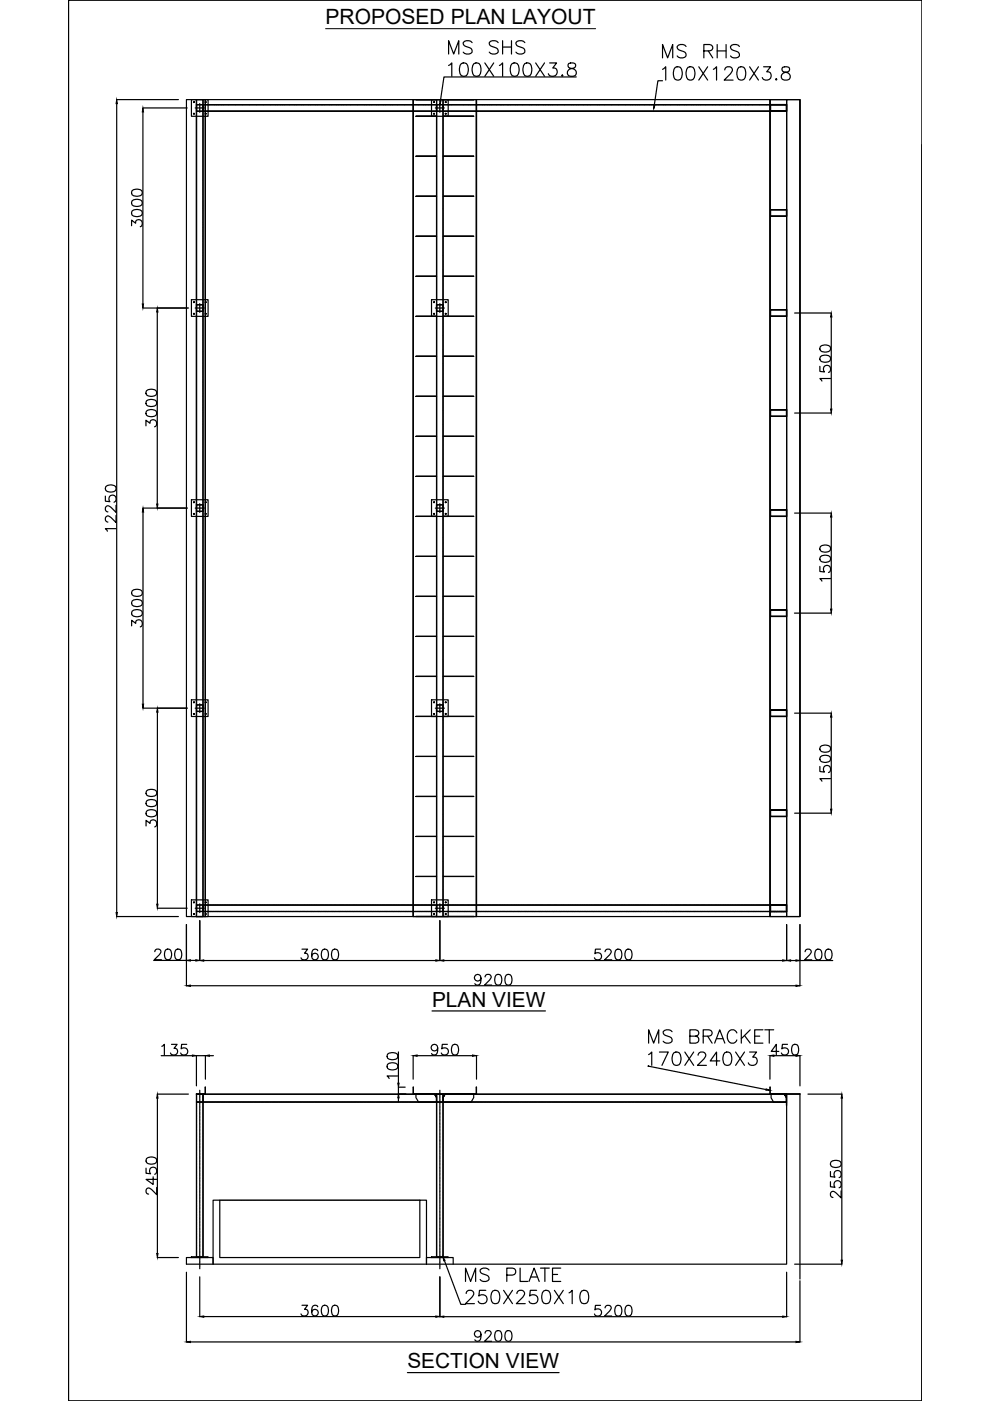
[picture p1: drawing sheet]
<svg xmlns="http://www.w3.org/2000/svg" width="210mm" height="297mm" viewBox="0 0 210 297" stroke-linecap="round" stroke-linejoin="round" font-family="sans-serif">
<defs><g id="words">
<text font-size="4.5" x="69" y="5.1">PROPOSED PLAN LAYOUT</text>
<g font-size="4.4">
<text x="91.6" y="213.4">PLAN VIEW</text>
<text x="86.4" y="290.1">SECTION VIEW</text>
</g>
</g></defs>
<!-- layer: Bas -->
<path d="M39.5 21.1h130.1v173.2h-2.8v-173.2v173.2h-127.3zM96.1 268v-1.4h-5.7v1.4v-13.5h-1.4v12.1h-42.4v-12.1h-1.4v13.5v-1.4h-5.7v1.4h127.3v-36h2.8v39.2" fill="none" stroke="#000" stroke-width=".25"/>
<!-- layer: HIDDEN -->
<path d="M46.6 254.5h42.4" fill="none" stroke="#000" stroke-width=".25"/>
<!-- layer: border -->
<g fill="none" stroke="#000" stroke-width=".25">
<path d="M41.6 21.1h1.5v173.2h-1.5zM41.7 21.1v.1M41.7 21.3v.2M41.7 21.6v.1M41.7 21.8v.2M41.7 22.1v.2M41.7 22.4v.2M41.7 22.6v.2M41.7 22.9v.2M41.7 23.2v.2M41.7 23.5v.1M41.7 23.7v.2"/>
<path d="M41.7 24v.2M41.7 24.3v.1M41.7 24.5v.2M41.7 24.8v.2M41.7 25.1v.1M41.7 25.3v.2M41.7 25.6v.2M41.7 25.9v.2M41.7 26.1v.2M41.7 26.4v.2M41.7 26.7v.2M41.7 27v.1"/>
<path d="M41.7 27.2v.2M41.7 27.5v.2M41.7 27.8v.1M41.7 28v.2M41.7 28.3v.2M41.7 28.6v.2M41.7 28.8v.2M41.7 29.1v.2M41.7 29.4v.2M41.7 29.7v.1M41.7 29.9v.2M41.7 30.2v.2"/>
<path d="M41.7 30.5v.1M41.7 30.7v.2M41.7 31v.2M41.7 31.3v.2M41.7 31.5v.2M41.7 31.8v.2M41.7 32.1v.2M41.7 32.3v.2M41.7 32.6v.2M41.7 32.9v.2M41.7 33.2v.1M41.7 33.4v.2"/>
<path d="M41.7 33.7v.2M41.7 34v.1M41.7 34.2v.2M41.7 34.5v.2M41.7 34.8v.2M41.7 35v.2M41.7 35.3v.2M41.7 35.6v.2M41.7 35.8v.2M41.7 36.1v.2M41.7 36.4v.2M41.7 36.7v.1"/>
<path d="M41.7 36.9v.2M41.7 37.2v.2M41.7 37.5v.1M41.7 37.7v.2M41.7 38v.2M41.7 38.3v.1M41.7 38.5v.2M41.7 38.8v.2M41.7 39.1v.2M41.7 39.3v.2M41.7 39.6v.2M41.7 39.9v.2"/>
<path d="M43 21.1v.1M43 21.3v.2M43 21.6v.1M43 21.8v.2M43 22.1v.2M43 22.4v.2M43 22.6v.2M43 22.9v.2M43 23.2v.2M43 23.5v.1M43 23.7v.2M43 24v.2"/>
<path d="M43 24.3v.1M43 24.5v.2M43 24.8v.2M43 25.1v.1M43 25.3v.2M43 25.6v.2M43 25.9v.2M43 26.1v.2M43 26.4v.2M43 26.7v.2M43 27v.1M43 27.2v.2"/>
<path d="M43 27.5v.2M43 27.8v.1M43 28v.2M43 28.3v.2M43 28.6v.2M43 28.8v.2M43 29.1v.2M43 29.4v.2M43 29.7v.1M43 29.9v.2M43 30.2v.2M43 30.5v.1"/>
<path d="M43 30.7v.2M43 31v.2M43 31.3v.2M43 31.5v.2M43 31.8v.2M43 32.1v.2M43 32.3v.2M43 32.6v.2M43 32.9v.2M43 33.2v.1M43 33.4v.2M43 33.7v.2"/>
<path d="M43 34v.1M43 34.2v.2M43 34.5v.2M43 34.8v.2M43 35v.2M43 35.3v.2M43 35.6v.2M43 35.8v.2M43 36.1v.2M43 36.4v.2M43 36.7v.1M43 36.9v.2"/>
<path d="M43 37.2v.2M43 37.5v.1M43 37.7v.2M43 38v.2M43 38.3v.1M43 38.5v.2M43 38.8v.2M43 39.1v.2M43 39.3v.2M43 39.6v.2M43 39.9v.2M43.1 22.2h49.5v1.4h-49.5z"/>
<path d="M43.1 22.2h49.5M43.1 23.6h49.5M92.6 21.1h1.4v173.2h-1.4zM92.6 21.1v.1M92.6 21.3v.2M92.6 21.6v.1M92.6 21.8v.2M92.6 22.1v.2M92.6 22.4v.2M92.6 22.6v.2M92.6 22.9v.2M92.6 23.2v.2"/>
<path d="M92.6 23.5v.1M92.6 23.7v.2M92.6 24v.2M92.6 24.3v.1M92.6 24.5v.2M92.6 24.8v.2M92.6 25.1v.1M92.6 25.3v.2M92.6 25.6v.2M92.6 25.9v.2M92.6 26.1v.2M92.6 26.4v.2"/>
<path d="M92.6 26.7v.2M92.6 27v.1M92.6 27.2v.2M92.6 27.5v.2M92.6 27.8v.1M92.6 28v.2M92.6 28.3v.2M92.6 28.6v.2M92.6 28.8v.2M92.6 29.1v.2M92.6 29.4v.2M92.6 29.7v.1"/>
<path d="M92.6 29.9v.2M92.6 30.2v.2M92.6 30.5v.1M92.6 30.7v.2M92.6 31v.2M92.6 31.3v.2M92.6 31.5v.2M92.6 31.8v.2M92.6 32.1v.2M92.6 32.3v.2M92.6 32.6v.2M92.6 32.9v.2"/>
<path d="M92.6 33.2v.1M92.6 33.4v.2M92.6 33.7v.2M92.6 34v.1M92.6 34.2v.2M92.6 34.5v.2M92.6 34.8v.2M92.6 35v.2M92.6 35.3v.2M92.6 35.6v.2M92.6 35.8v.2M92.6 36.1v.2"/>
<path d="M92.6 36.4v.2M92.6 36.7v.1M92.6 36.9v.2M92.6 37.2v.2M92.6 37.5v.1M92.6 37.7v.2M92.6 38v.2M92.6 38.3v.1M92.6 38.5v.2M92.6 38.8v.2M92.6 39.1v.2M92.6 39.3v.2"/>
<path d="M92.6 39.6v.2M92.6 39.9v.2M93.9 21.1v.1M93.9 21.3v.2M93.9 21.6v.1M93.9 21.8v.2M93.9 22.1v.2M93.9 22.4v.2M93.9 22.6v.2M93.9 22.9v.2M93.9 23.2v.2M93.9 23.5v.1"/>
<path d="M93.9 23.7v.2M93.9 24v.2M93.9 24.3v.1M93.9 24.5v.2M93.9 24.8v.2M93.9 25.1v.1M93.9 25.3v.2M93.9 25.6v.2M93.9 25.9v.2M93.9 26.1v.2M93.9 26.4v.2M93.9 26.7v.2"/>
<path d="M93.9 27v.1M93.9 27.2v.2M93.9 27.5v.2M93.9 27.8v.1M93.9 28v.2M93.9 28.3v.2M93.9 28.6v.2M93.9 28.8v.2M93.9 29.1v.2M93.9 29.4v.2M93.9 29.7v.1M93.9 29.9v.2"/>
<path d="M93.9 30.2v.2M93.9 30.5v.1M93.9 30.7v.2M93.9 31v.2M93.9 31.3v.2M93.9 31.5v.2M93.9 31.8v.2M93.9 32.1v.2M93.9 32.3v.2M93.9 32.6v.2M93.9 32.9v.2M93.9 33.2v.1"/>
<path d="M93.9 33.4v.2M93.9 33.7v.2M93.9 34v.1M93.9 34.2v.2M93.9 34.5v.2M93.9 34.8v.2M93.9 35v.2M93.9 35.3v.2M93.9 35.6v.2M93.9 35.8v.2M93.9 36.1v.2M93.9 36.4v.2"/>
<path d="M93.9 36.7v.1M93.9 36.9v.2M93.9 37.2v.2M93.9 37.5v.1M93.9 37.7v.2M93.9 38v.2M93.9 38.3v.1M93.9 38.5v.2M93.9 38.8v.2M93.9 39.1v.2M93.9 39.3v.2M93.9 39.6v.2"/>
<path d="M93.9 39.9v.2M94 22.2h72.7v1.4h-72.7zM94 22.2h72.7M94 23.6h72.7M163.4 22.2h3.4v1.4h-3.4zM166.7 22.2l.1 1.4zM41.7 40.2v.1M41.7 40.4v.2M41.7 40.7v.2M41.7 41v.1M41.7 41.2v.2M41.7 41.5v.2"/>
<path d="M41.7 41.8v.1M41.7 42v.2M41.7 42.3v.2M41.7 42.6v.2M41.7 42.8v.2M41.7 43.1v.2M41.7 43.4v.2M41.7 43.7v.1M41.7 43.9v.2M41.7 44.2v.2M41.7 44.5v.1M41.7 44.7v.2"/>
<path d="M41.7 45v.2M41.7 45.3v.2M41.7 45.5v.2M41.7 45.8v.2M41.7 46.1v.2M41.7 46.4v.1M41.7 46.6v.2M41.7 46.9v.2M41.7 47.2v.1M41.7 47.4v.2M41.7 47.7v.2M41.7 48v.2"/>
<path d="M41.7 48.2v.2M41.7 48.5v.2M41.7 48.8v.2M41.7 49.1v.1M41.7 49.3v.2M41.7 49.6v.2M41.7 49.9v.1M41.7 50.1v.2M41.7 50.4v.2M41.7 50.7v.1M41.7 50.9v.2M41.7 51.2v.2"/>
<path d="M41.7 51.5v.2M41.7 51.7v.2M41.7 52v.2M41.7 52.3v.2M41.7 52.5v.2M41.7 52.8v.2M41.7 53.1v.2M41.7 53.4v.1M41.7 53.6v.2M41.7 53.9v.2M41.7 54.2v.1M41.7 54.4v.2"/>
<path d="M41.7 54.7v.2M41.7 55v.1M41.7 55.2v.2M41.7 55.5v.2M41.7 55.8v.2M41.7 56v.2M41.7 56.3v.2M41.7 56.6v.2M41.7 56.9v.1M41.7 57.1v.2M41.7 57.4v.2M41.7 57.7v.1"/>
<path d="M41.7 57.9v.2M41.7 58.2v.2M41.7 58.5v.1M41.7 58.7v.2M41.7 59v.2M41.7 59.3v.2M41.7 59.5v.2M41.7 59.8v.2M43 40.2v.1M43 40.4v.2M43 40.7v.2M43 41v.1"/>
<path d="M43 41.2v.2M43 41.5v.2M43 41.8v.1M43 42v.2M43 42.3v.2M43 42.6v.2M43 42.8v.2M43 43.1v.2M43 43.4v.2M43 43.7v.1M43 43.9v.2M43 44.2v.2"/>
<path d="M43 44.5v.1M43 44.7v.2M43 45v.2M43 45.3v.2M43 45.5v.2M43 45.8v.2M43 46.1v.2M43 46.4v.1M43 46.6v.2M43 46.9v.2M43 47.2v.1M43 47.4v.2"/>
<path d="M43 47.7v.2M43 48v.2M43 48.2v.2M43 48.5v.2M43 48.8v.2M43 49.1v.1M43 49.3v.2M43 49.6v.2M43 49.9v.1M43 50.1v.2M43 50.4v.2M43 50.7v.1"/>
<path d="M43 50.9v.2M43 51.2v.2M43 51.5v.2M43 51.7v.2M43 52v.2M43 52.3v.2M43 52.5v.2M43 52.8v.2M43 53.1v.2M43 53.4v.1M43 53.6v.2M43 53.9v.2"/>
<path d="M43 54.2v.1M43 54.4v.2M43 54.7v.2M43 55v.1M43 55.2v.2M43 55.5v.2M43 55.8v.2M43 56v.2M43 56.3v.2M43 56.6v.2M43 56.9v.1M43 57.1v.2"/>
<path d="M43 57.4v.2M43 57.7v.1M43 57.9v.2M43 58.2v.2M43 58.5v.1M43 58.7v.2M43 59v.2M43 59.3v.2M43 59.5v.2M43 59.8v.2M92.6 40.2v.1M92.6 40.4v.2"/>
<path d="M92.6 40.7v.2M92.6 41v.1M92.6 41.2v.2M92.6 41.5v.2M92.6 41.8v.1M92.6 42v.2M92.6 42.3v.2M92.6 42.6v.2M92.6 42.8v.2M92.6 43.1v.2M92.6 43.4v.2M92.6 43.7v.1"/>
<path d="M92.6 43.9v.2M92.6 44.2v.2M92.6 44.5v.1M92.6 44.7v.2M92.6 45v.2M92.6 45.3v.2M92.6 45.5v.2M92.6 45.8v.2M92.6 46.1v.2M92.6 46.4v.1M92.6 46.6v.2M92.6 46.9v.2"/>
<path d="M92.6 47.2v.1M92.6 47.4v.2M92.6 47.7v.2M92.6 48v.2M92.6 48.2v.2M92.6 48.5v.2M92.6 48.8v.2M92.6 49.1v.1M92.6 49.3v.2M92.6 49.6v.2M92.6 49.9v.1M92.6 50.1v.2"/>
<path d="M92.6 50.4v.2M92.6 50.7v.1M92.6 50.9v.2M92.6 51.2v.2M92.6 51.5v.2M92.6 51.7v.2M92.6 52v.2M92.6 52.3v.2M92.6 52.5v.2M92.6 52.8v.2M92.6 53.1v.2M92.6 53.4v.1"/>
<path d="M92.6 53.6v.2M92.6 53.9v.2M92.6 54.2v.1M92.6 54.4v.2M92.6 54.7v.2M92.6 55v.1M92.6 55.2v.2M92.6 55.5v.2M92.6 55.8v.2M92.6 56v.2M92.6 56.3v.2M92.6 56.6v.2"/>
<path d="M92.6 56.9v.1M92.6 57.1v.2M92.6 57.4v.2M92.6 57.7v.1M92.6 57.9v.2M92.6 58.2v.2M92.6 58.5v.1M92.6 58.7v.2M92.6 59v.2M92.6 59.3v.2M92.6 59.5v.2M92.6 59.8v.2"/>
<path d="M93.9 40.2v.1M93.9 40.4v.2M93.9 40.7v.2M93.9 41v.1M93.9 41.2v.2M93.9 41.5v.2M93.9 41.8v.1M93.9 42v.2M93.9 42.3v.2M93.9 42.6v.2M93.9 42.8v.2M93.9 43.1v.2"/>
<path d="M93.9 43.4v.2M93.9 43.7v.1M93.9 43.9v.2M93.9 44.2v.2M93.9 44.5v.1M93.9 44.7v.2M93.9 45v.2M93.9 45.3v.2M93.9 45.5v.2M93.9 45.8v.2M93.9 46.1v.2M93.9 46.4v.1"/>
<path d="M93.9 46.6v.2M93.9 46.9v.2M93.9 47.2v.1M93.9 47.4v.2M93.9 47.7v.2M93.9 48v.2M93.9 48.2v.2M93.9 48.5v.2M93.9 48.8v.2M93.9 49.1v.1M93.9 49.3v.2M93.9 49.6v.2"/>
<path d="M93.9 49.9v.1M93.9 50.1v.2M93.9 50.4v.2M93.9 50.7v.1M93.9 50.9v.2M93.9 51.2v.2M93.9 51.5v.2M93.9 51.7v.2M93.9 52v.2M93.9 52.3v.2M93.9 52.5v.2M93.9 52.8v.2"/>
<path d="M93.9 53.1v.2M93.9 53.4v.1M93.9 53.6v.2M93.9 53.9v.2M93.9 54.2v.1M93.9 54.4v.2M93.9 54.7v.2M93.9 55v.1M93.9 55.2v.2M93.9 55.5v.2M93.9 55.8v.2M93.9 56v.2"/>
<path d="M93.9 56.3v.2M93.9 56.6v.2M93.9 56.9v.1M93.9 57.1v.2M93.9 57.4v.2M93.9 57.7v.1M93.9 57.9v.2M93.9 58.2v.2M93.9 58.5v.1M93.9 58.7v.2M93.9 59v.2M93.9 59.3v.2"/>
<path d="M93.9 59.5v.2M93.9 59.8v.2M163.4 44.4h3.4v1.5h-3.4zM166.7 44.4l.1 1.5zM41.7 60.1v.2M41.7 60.4v.1M41.7 60.6v.2M41.7 60.9v.2M41.7 61.2v.1M41.7 61.4v.2M41.7 61.7v.2M41.7 62v.2"/>
<path d="M41.7 62.2v.2M41.7 62.5v.2M41.7 62.8v.2M41.7 63.1v.1M41.7 63.3v.2M41.7 63.6v.2M41.7 63.9v.1M41.7 64.1v.2M41.7 64.4v.2M41.7 64.7v.2M41.7 64.9v.2M41.7 65.2v.2"/>
<path d="M41.7 65.5v.2M41.7 65.7v.2M41.7 66v.2M41.7 66.3v.2M41.7 66.6v.1M41.7 66.8v.2M41.7 67.1v.2M41.7 67.4v.1M41.7 67.6v.2M41.7 67.9v.2M41.7 68.2v.1M41.7 68.4v.2"/>
<path d="M41.7 68.7v.2M41.7 69v.2M41.7 69.2v.2M41.7 69.5v.2M41.7 69.8v.2M41.7 70.1v.1M41.7 70.3v.2M41.7 70.6v.2M41.7 70.9v.1M41.7 71.1v.2M41.7 71.4v.2M41.7 71.7v.1"/>
<path d="M41.7 71.9v.2M41.7 72.2v.2M41.7 72.5v.2M41.7 72.7v.2M41.7 73v.2M41.7 73.3v.2M41.7 73.6v.1M41.7 73.8v.2M41.7 74.1v.2M41.7 74.4v.1M41.7 74.6v.2M41.7 74.9v.2"/>
<path d="M41.7 75.2v.1M41.7 75.4v.2M41.7 75.7v.2M41.7 76v.2M41.7 76.2v.2M41.7 76.5v.2M41.7 76.8v.2M41.7 77.1v.1M41.7 77.3v.2M41.7 77.6v.2M41.7 77.9v.1M41.7 78.1v.2"/>
<path d="M41.7 78.4v.2M41.7 78.7v.2M41.7 78.9v.2M41.7 79.2v.2M41.7 79.5v.2M41.7 79.8v.1M43 60.1v.2M43 60.4v.1M43 60.6v.2M43 60.9v.2M43 61.2v.1M43 61.4v.2"/>
<path d="M43 61.7v.2M43 62v.2M43 62.2v.2M43 62.5v.2M43 62.8v.2M43 63.1v.1M43 63.3v.2M43 63.6v.2M43 63.9v.1M43 64.1v.2M43 64.4v.2M43 64.7v.2"/>
<path d="M43 64.9v.2M43 65.2v.2M43 65.5v.2M43 65.7v.2M43 66v.2M43 66.3v.2M43 66.6v.1M43 66.8v.2M43 67.1v.2M43 67.4v.1M43 67.6v.2M43 67.9v.2"/>
<path d="M43 68.2v.1M43 68.4v.2M43 68.7v.2M43 69v.2M43 69.2v.2M43 69.5v.2M43 69.8v.2M43 70.1v.1M43 70.3v.2M43 70.6v.2M43 70.9v.1M43 71.1v.2"/>
<path d="M43 71.4v.2M43 71.7v.1M43 71.9v.2M43 72.2v.2M43 72.5v.2M43 72.7v.2M43 73v.2M43 73.3v.2M43 73.6v.1M43 73.8v.2M43 74.1v.2M43 74.4v.1"/>
<path d="M43 74.6v.2M43 74.9v.2M43 75.2v.1M43 75.4v.2M43 75.7v.2M43 76v.2M43 76.2v.2M43 76.5v.2M43 76.8v.2M43 77.1v.1M43 77.3v.2M43 77.6v.2"/>
<path d="M43 77.9v.1M43 78.1v.2M43 78.4v.2M43 78.7v.2M43 78.9v.2M43 79.2v.2M43 79.5v.2M43 79.8v.1M92.6 60.1v.2M92.6 60.4v.1M92.6 60.6v.2M92.6 60.9v.2"/>
<path d="M92.6 61.2v.1M92.6 61.4v.2M92.6 61.7v.2M92.6 62v.2M92.6 62.2v.2M92.6 62.5v.2M92.6 62.8v.2M92.6 63.1v.1M92.6 63.3v.2M92.6 63.6v.2M92.6 63.9v.1M92.6 64.1v.2"/>
<path d="M92.6 64.4v.2M92.6 64.7v.2M92.6 64.9v.2M92.6 65.2v.2M92.6 65.5v.2M92.6 65.7v.2M92.6 66v.2M92.6 66.3v.2M92.6 66.6v.1M92.6 66.8v.2M92.6 67.1v.2M92.6 67.4v.1"/>
<path d="M92.6 67.6v.2M92.6 67.9v.2M92.6 68.2v.1M92.6 68.4v.2M92.6 68.7v.2M92.6 69v.2M92.6 69.2v.2M92.6 69.5v.2M92.6 69.8v.2M92.6 70.1v.1M92.6 70.3v.2M92.6 70.6v.2"/>
<path d="M92.6 70.9v.1M92.6 71.1v.2M92.6 71.4v.2M92.6 71.7v.1M92.6 71.9v.2M92.6 72.2v.2M92.6 72.5v.2M92.6 72.7v.2M92.6 73v.2M92.6 73.3v.2M92.6 73.6v.1M92.6 73.8v.2"/>
<path d="M92.6 74.1v.2M92.6 74.4v.1M92.6 74.6v.2M92.6 74.9v.2M92.6 75.2v.1M92.6 75.4v.2M92.6 75.7v.2M92.6 76v.2M92.6 76.2v.2M92.6 76.5v.2M92.6 76.8v.2M92.6 77.1v.1"/>
<path d="M92.6 77.3v.2M92.6 77.6v.2M92.6 77.9v.1M92.6 78.1v.2M92.6 78.4v.2M92.6 78.7v.2M92.6 78.9v.2M92.6 79.2v.2M92.6 79.5v.2M92.6 79.8v.1M93.9 60.1v.2M93.9 60.4v.1"/>
<path d="M93.9 60.6v.2M93.9 60.9v.2M93.9 61.2v.1M93.9 61.4v.2M93.9 61.7v.2M93.9 62v.2M93.9 62.2v.2M93.9 62.5v.2M93.9 62.8v.2M93.9 63.1v.1M93.9 63.3v.2M93.9 63.6v.2"/>
<path d="M93.9 63.9v.1M93.9 64.1v.2M93.9 64.4v.2M93.9 64.7v.2M93.9 64.9v.2M93.9 65.2v.2M93.9 65.5v.2M93.9 65.7v.2M93.9 66v.2M93.9 66.3v.2M93.9 66.6v.1M93.9 66.8v.2"/>
<path d="M93.9 67.1v.2M93.9 67.4v.1M93.9 67.6v.2M93.9 67.9v.2M93.9 68.2v.1M93.9 68.4v.2M93.9 68.7v.2M93.9 69v.2M93.9 69.2v.2M93.9 69.5v.2M93.9 69.8v.2M93.9 70.1v.1"/>
<path d="M93.9 70.3v.2M93.9 70.6v.2M93.9 70.9v.1M93.9 71.1v.2M93.9 71.4v.2M93.9 71.7v.1M93.9 71.9v.2M93.9 72.2v.2M93.9 72.5v.2M93.9 72.7v.2M93.9 73v.2M93.9 73.3v.2"/>
<path d="M93.9 73.6v.1M93.9 73.8v.2M93.9 74.1v.2M93.9 74.4v.1M93.9 74.6v.2M93.9 74.9v.2M93.9 75.2v.1M93.9 75.4v.2M93.9 75.7v.2M93.9 76v.2M93.9 76.2v.2M93.9 76.5v.2"/>
<path d="M93.9 76.8v.2M93.9 77.1v.1M93.9 77.3v.2M93.9 77.6v.2M93.9 77.9v.1M93.9 78.1v.2M93.9 78.4v.2M93.9 78.7v.2M93.9 78.9v.2M93.9 79.2v.2M93.9 79.5v.2M93.9 79.8v.1"/>
<path d="M163.4 65.7h3.4v1.4h-3.4zM166.7 65.7l.1 1.4zM41.7 80v.2M41.7 80.3v.2M41.7 80.6v.1M41.7 80.8v.2M41.7 81.1v.2M41.7 81.4v.2M41.7 81.6v.2M41.7 81.9v.2M41.7 82.2v.2M41.7 82.4v.2"/>
<path d="M41.7 82.7v.2M41.7 83v.2M41.7 83.3v.1M41.7 83.5v.2M41.7 83.8v.2M41.7 84.1v.1M41.7 84.3v.2M41.7 84.6v.2M41.7 84.9v.1M41.7 85.1v.2M41.7 85.4v.2M41.7 85.7v.2"/>
<path d="M41.7 85.9v.2M41.7 86.2v.2M41.7 86.5v.2M41.7 86.8v.1M41.7 87v.2M41.7 87.3v.2M41.7 87.6v.1M41.7 87.8v.2M41.7 88.1v.2M41.7 88.4v.1M41.7 88.6v.2M41.7 88.9v.2"/>
<path d="M41.7 89.2v.2M41.7 89.4v.2M41.7 89.7v.2M41.7 90v.2M41.7 90.3v.1M41.7 90.5v.2M41.7 90.8v.2M41.7 91.1v.1M41.7 91.3v.2M41.7 91.6v.2M41.7 91.9v.2M41.7 92.1v.2"/>
<path d="M41.7 92.4v.2M41.7 92.7v.2M41.7 92.9v.2M41.7 93.2v.2M41.7 93.5v.2M41.7 93.8v.1M41.7 94v.2M41.7 94.3v.2M41.7 94.6v.1M41.7 94.8v.2M41.7 95.1v.2M41.7 95.4v.2"/>
<path d="M41.7 95.6v.2M41.7 95.9v.2M41.7 96.2v.2M41.7 96.5v.1M41.7 96.7v.2M41.7 97v.2M41.7 97.3v.1M41.7 97.5v.2M41.7 97.8v.2M41.7 98.1v.2M41.7 98.3v.2M41.7 98.6v.2"/>
<path d="M41.7 98.9v.2M41.7 99.1v.2M41.7 99.4v.2M41.7 99.7v.2M41.7 100v.1M43 80v.2M43 80.3v.2M43 80.6v.1M43 80.8v.2M43 81.1v.2M43 81.4v.2M43 81.6v.2"/>
<path d="M43 81.9v.2M43 82.2v.2M43 82.4v.2M43 82.7v.2M43 83v.2M43 83.3v.1M43 83.5v.2M43 83.8v.2M43 84.1v.1M43 84.3v.2M43 84.6v.2M43 84.9v.1"/>
<path d="M43 85.1v.2M43 85.4v.2M43 85.7v.2M43 85.9v.2M43 86.2v.2M43 86.5v.2M43 86.8v.1M43 87v.2M43 87.3v.2M43 87.6v.1M43 87.8v.2M43 88.1v.2"/>
<path d="M43 88.4v.1M43 88.6v.2M43 88.9v.2M43 89.2v.2M43 89.4v.2M43 89.7v.2M43 90v.2M43 90.3v.1M43 90.5v.2M43 90.8v.2M43 91.1v.1M43 91.3v.2"/>
<path d="M43 91.6v.2M43 91.9v.2M43 92.1v.2M43 92.4v.2M43 92.7v.2M43 92.9v.2M43 93.2v.2M43 93.5v.2M43 93.8v.1M43 94v.2M43 94.3v.2M43 94.6v.1"/>
<path d="M43 94.8v.2M43 95.1v.2M43 95.4v.2M43 95.6v.2M43 95.9v.2M43 96.2v.2M43 96.5v.1M43 96.7v.2M43 97v.2M43 97.3v.1M43 97.5v.2M43 97.8v.2"/>
<path d="M43 98.1v.2M43 98.3v.2M43 98.6v.2M43 98.9v.2M43 99.1v.2M43 99.4v.2M43 99.7v.2M43 100v.1M92.6 80v.2M92.6 80.3v.2M92.6 80.6v.1M92.6 80.8v.2"/>
<path d="M92.6 81.1v.2M92.6 81.4v.2M92.6 81.6v.2M92.6 81.9v.2M92.6 82.2v.2M92.6 82.4v.2M92.6 82.7v.2M92.6 83v.2M92.6 83.3v.1M92.6 83.5v.2M92.6 83.8v.2M92.6 84.1v.1"/>
<path d="M92.6 84.3v.2M92.6 84.6v.2M92.6 84.9v.1M92.6 85.1v.2M92.6 85.4v.2M92.6 85.7v.2M92.6 85.9v.2M92.6 86.2v.2M92.6 86.5v.2M92.6 86.8v.1M92.6 87v.2M92.6 87.3v.2"/>
<path d="M92.6 87.6v.1M92.6 87.8v.2M92.6 88.1v.2M92.6 88.4v.1M92.6 88.6v.2M92.6 88.9v.2M92.6 89.2v.2M92.6 89.4v.2M92.6 89.7v.2M92.6 90v.2M92.6 90.3v.1M92.6 90.5v.2"/>
<path d="M92.6 90.8v.2M92.6 91.1v.1M92.6 91.3v.2M92.6 91.6v.2M92.6 91.9v.2M92.6 92.1v.2M92.6 92.4v.2M92.6 92.7v.2M92.6 92.9v.2M92.6 93.2v.2M92.6 93.5v.2M92.6 93.8v.1"/>
<path d="M92.6 94v.2M92.6 94.3v.2M92.6 94.6v.1M92.6 94.8v.2M92.6 95.1v.2M92.6 95.4v.2M92.6 95.6v.2M92.6 95.9v.2M92.6 96.2v.2M92.6 96.5v.1M92.6 96.7v.2M92.6 97v.2"/>
<path d="M92.6 97.3v.1M92.6 97.5v.2M92.6 97.8v.2M92.6 98.1v.2M92.6 98.3v.2M92.6 98.6v.2M92.6 98.9v.2M92.6 99.1v.2M92.6 99.4v.2M92.6 99.7v.2M92.6 100v.1M93.9 80v.2"/>
<path d="M93.9 80.3v.2M93.9 80.6v.1M93.9 80.8v.2M93.9 81.1v.2M93.9 81.4v.2M93.9 81.6v.2M93.9 81.9v.2M93.9 82.2v.2M93.9 82.4v.2M93.9 82.7v.2M93.9 83v.2M93.9 83.3v.1"/>
<path d="M93.9 83.5v.2M93.9 83.8v.2M93.9 84.1v.1M93.9 84.3v.2M93.9 84.6v.2M93.9 84.9v.1M93.9 85.1v.2M93.9 85.4v.2M93.9 85.7v.2M93.9 85.9v.2M93.9 86.2v.2M93.9 86.5v.2"/>
<path d="M93.9 86.8v.1M93.9 87v.2M93.9 87.3v.2M93.9 87.6v.1M93.9 87.8v.2M93.9 88.1v.2M93.9 88.4v.1M93.9 88.6v.2M93.9 88.9v.2M93.9 89.2v.2M93.9 89.4v.2M93.9 89.7v.2"/>
<path d="M93.9 90v.2M93.9 90.3v.1M93.9 90.5v.2M93.9 90.8v.2M93.9 91.1v.1M93.9 91.3v.2M93.9 91.6v.2M93.9 91.9v.2M93.9 92.1v.2M93.9 92.4v.2M93.9 92.7v.2M93.9 92.9v.2"/>
<path d="M93.9 93.2v.2M93.9 93.5v.2M93.9 93.8v.1M93.9 94v.2M93.9 94.3v.2M93.9 94.6v.1M93.9 94.8v.2M93.9 95.1v.2M93.9 95.4v.2M93.9 95.6v.2M93.9 95.9v.2M93.9 96.2v.2"/>
<path d="M93.9 96.5v.1M93.9 96.7v.2M93.9 97v.2M93.9 97.3v.1M93.9 97.5v.2M93.9 97.8v.2M93.9 98.1v.2M93.9 98.3v.2M93.9 98.6v.2M93.9 98.9v.2M93.9 99.1v.2M93.9 99.4v.2"/>
<path d="M93.9 99.7v.2M93.9 100v.1M163.4 86.9h3.4v1.4h-3.4zM166.7 86.9l.1 1.4zM41.7 100.2v.2M41.7 100.5v.2M41.7 100.8v.1M41.7 101v.2M41.7 101.3v.2M41.7 101.6v.1M41.7 101.8v.2M41.7 102.1v.2"/>
<path d="M41.7 102.4v.2M41.7 102.6v.2M41.7 102.9v.2M41.7 103.2v.2M41.7 103.5v.1M41.7 103.7v.2M41.7 104v.2M41.7 104.3v.1M41.7 104.5v.2M41.7 104.8v.2M41.7 105.1v.1M41.7 105.3v.2"/>
<path d="M41.7 105.6v.2M41.7 105.9v.2M41.7 106.1v.2M41.7 106.4v.2M41.7 106.7v.2M41.7 107v.1M41.7 107.2v.2M41.7 107.5v.2M41.7 107.8v.1M41.7 108v.2M41.7 108.3v.2M41.7 108.6v.2"/>
<path d="M41.7 108.8v.2M41.7 109.1v.2M41.7 109.4v.2M41.7 109.7v.1M41.7 109.9v.2M41.7 110.2v.2M41.7 110.5v.1M41.7 110.7v.2M41.7 111v.2M41.7 111.3v.1M41.7 111.5v.2M41.7 111.8v.2"/>
<path d="M41.7 112.1v.2M41.7 112.3v.2M41.7 112.6v.2M41.7 112.9v.2M41.7 113.2v.1M41.7 113.4v.2M41.7 113.7v.2M41.7 114v.1M41.7 114.2v.2M41.7 114.5v.2M41.7 114.8v.2M41.7 115v.2"/>
<path d="M41.7 115.3v.2M41.7 115.6v.2M41.7 115.8v.2M41.7 116.1v.2M41.7 116.4v.2M41.7 116.7v.1M41.7 116.9v.2M41.7 117.2v.2M41.7 117.5v.1M41.7 117.7v.2M41.7 118v.2M41.7 118.3v.1"/>
<path d="M41.7 118.5v.2M41.7 118.8v.2M41.7 119.1v.2M41.7 119.3v.2M41.7 119.6v.2M41.7 119.9v.2M43 100.2v.2M43 100.5v.2M43 100.8v.1M43 101v.2M43 101.3v.2M43 101.6v.1"/>
<path d="M43 101.8v.2M43 102.1v.2M43 102.4v.2M43 102.6v.2M43 102.9v.2M43 103.2v.2M43 103.5v.1M43 103.7v.2M43 104v.2M43 104.3v.1M43 104.5v.2M43 104.8v.2"/>
<path d="M43 105.1v.1M43 105.3v.2M43 105.6v.2M43 105.9v.2M43 106.1v.2M43 106.4v.2M43 106.7v.2M43 107v.1M43 107.2v.2M43 107.5v.2M43 107.8v.1M43 108v.2"/>
<path d="M43 108.3v.2M43 108.6v.2M43 108.8v.2M43 109.1v.2M43 109.4v.2M43 109.7v.1M43 109.9v.2M43 110.2v.2M43 110.5v.1M43 110.7v.2M43 111v.2M43 111.3v.1"/>
<path d="M43 111.5v.2M43 111.8v.2M43 112.1v.2M43 112.3v.2M43 112.6v.2M43 112.9v.2M43 113.2v.1M43 113.4v.2M43 113.7v.2M43 114v.1M43 114.2v.2M43 114.5v.2"/>
<path d="M43 114.8v.2M43 115v.2M43 115.3v.2M43 115.6v.2M43 115.8v.2M43 116.1v.2M43 116.4v.2M43 116.7v.1M43 116.9v.2M43 117.2v.2M43 117.5v.1M43 117.7v.2"/>
<path d="M43 118v.2M43 118.3v.1M43 118.5v.2M43 118.8v.2M43 119.1v.2M43 119.3v.2M43 119.6v.2M43 119.9v.2M92.6 100.2v.2M92.6 100.5v.2M92.6 100.8v.1M92.6 101v.2"/>
<path d="M92.6 101.3v.2M92.6 101.6v.1M92.6 101.8v.2M92.6 102.1v.2M92.6 102.4v.2M92.6 102.6v.2M92.6 102.9v.2M92.6 103.2v.2M92.6 103.5v.1M92.6 103.7v.2M92.6 104v.2M92.6 104.3v.1"/>
<path d="M92.6 104.5v.2M92.6 104.8v.2M92.6 105.1v.1M92.6 105.3v.2M92.6 105.6v.2M92.6 105.9v.2M92.6 106.1v.2M92.6 106.4v.2M92.6 106.7v.2M92.6 107v.1M92.6 107.2v.2M92.6 107.5v.2"/>
<path d="M92.6 107.8v.1M92.6 108v.2M92.6 108.3v.2M92.6 108.6v.2M92.6 108.8v.2M92.6 109.1v.2M92.6 109.4v.2M92.6 109.7v.1M92.6 109.9v.2M92.6 110.2v.2M92.6 110.5v.1M92.6 110.7v.2"/>
<path d="M92.6 111v.2M92.6 111.3v.1M92.6 111.5v.2M92.6 111.8v.2M92.6 112.1v.2M92.6 112.3v.2M92.6 112.6v.2M92.6 112.9v.2M92.6 113.2v.1M92.6 113.4v.2M92.6 113.7v.2M92.6 114v.1"/>
<path d="M92.6 114.2v.2M92.6 114.5v.2M92.6 114.8v.2M92.6 115v.2M92.6 115.3v.2M92.6 115.6v.2M92.6 115.8v.2M92.6 116.1v.2M92.6 116.4v.2M92.6 116.7v.1M92.6 116.9v.2M92.6 117.2v.2"/>
<path d="M92.6 117.5v.1M92.6 117.7v.2M92.6 118v.2M92.6 118.3v.1M92.6 118.5v.2M92.6 118.8v.2M92.6 119.1v.2M92.6 119.3v.2M92.6 119.6v.2M92.6 119.9v.2M93.9 100.2v.2M93.9 100.5v.2"/>
<path d="M93.9 100.8v.1M93.9 101v.2M93.9 101.3v.2M93.9 101.6v.1M93.9 101.8v.2M93.9 102.1v.2M93.9 102.4v.2M93.9 102.6v.2M93.9 102.9v.2M93.9 103.2v.2M93.9 103.5v.1M93.9 103.7v.2"/>
<path d="M93.9 104v.2M93.9 104.3v.1M93.9 104.5v.2M93.9 104.8v.2M93.9 105.1v.1M93.9 105.3v.2M93.9 105.6v.2M93.9 105.9v.2M93.9 106.1v.2M93.9 106.4v.2M93.9 106.7v.2M93.9 107v.1"/>
<path d="M93.9 107.2v.2M93.9 107.5v.2M93.9 107.8v.1M93.9 108v.2M93.9 108.3v.2M93.9 108.6v.2M93.9 108.8v.2M93.9 109.1v.2M93.9 109.4v.2M93.9 109.7v.1M93.9 109.9v.2M93.9 110.2v.2"/>
<path d="M93.9 110.5v.1M93.9 110.7v.2M93.9 111v.2M93.9 111.3v.1M93.9 111.5v.2M93.9 111.8v.2M93.9 112.1v.2M93.9 112.3v.2M93.9 112.6v.2M93.9 112.9v.2M93.9 113.2v.1M93.9 113.4v.2"/>
<path d="M93.9 113.7v.2M93.9 114v.1M93.9 114.2v.2M93.9 114.5v.2M93.9 114.8v.2M93.9 115v.2M93.9 115.3v.2M93.9 115.6v.2M93.9 115.8v.2M93.9 116.1v.2M93.9 116.4v.2M93.9 116.7v.1"/>
<path d="M93.9 116.9v.2M93.9 117.2v.2M93.9 117.5v.1M93.9 117.7v.2M93.9 118v.2M93.9 118.3v.1M93.9 118.5v.2M93.9 118.8v.2M93.9 119.1v.2M93.9 119.3v.2M93.9 119.6v.2M93.9 119.9v.2"/>
<path d="M163.4 108.1h3.4v1.4h-3.4zM166.7 108.1l.1 1.4zM41.7 120.2v.1M41.7 120.4v.2M41.7 120.7v.2M41.7 121v.1M41.7 121.2v.2M41.7 121.5v.2M41.7 121.8v.1M41.7 122v.2M41.7 122.3v.2M41.7 122.6v.2"/>
<path d="M41.7 122.8v.2M41.7 123.1v.2M41.7 123.4v.2M41.7 123.7v.1M41.7 123.9v.2M41.7 124.2v.2M41.7 124.5v.1M41.7 124.7v.2M41.7 125v.2M41.7 125.3v.2M41.7 125.5v.2M41.7 125.8v.2"/>
<path d="M41.7 126.1v.2M41.7 126.4v.1M41.7 126.6v.2M41.7 126.9v.2M41.7 127.2v.1M41.7 127.4v.2M41.7 127.7v.2M41.7 128v.2M41.7 128.2v.2M41.7 128.5v.2M41.7 128.8v.2M41.7 129v.2"/>
<path d="M41.7 129.3v.2M41.7 129.6v.2M41.7 129.9v.1M41.7 130.1v.2M41.7 130.4v.2M41.7 130.7v.1M41.7 130.9v.2M41.7 131.2v.2M41.7 131.5v.1M41.7 131.7v.2M41.7 132v.2M41.7 132.3v.2"/>
<path d="M41.7 132.5v.2M41.7 132.8v.2M41.7 133.1v.2M41.7 133.4v.1M41.7 133.6v.2M41.7 133.9v.2M41.7 134.2v.1M41.7 134.4v.2M41.7 134.7v.2M41.7 135v.1M41.7 135.2v.2M41.7 135.5v.2"/>
<path d="M41.7 135.8v.2M41.7 136v.2M41.7 136.3v.2M41.7 136.6v.2M41.7 136.9v.1M41.7 137.1v.2M41.7 137.4v.2M41.7 137.7v.1M41.7 137.9v.2M41.7 138.2v.2M41.7 138.5v.1M41.7 138.7v.2"/>
<path d="M41.7 139v.2M41.7 139.3v.2M41.7 139.5v.2M41.7 139.8v.2M43 120.2v.1M43 120.4v.2M43 120.7v.2M43 121v.1M43 121.2v.2M43 121.5v.2M43 121.8v.1M43 122v.2"/>
<path d="M43 122.3v.2M43 122.6v.2M43 122.8v.2M43 123.1v.2M43 123.4v.2M43 123.7v.1M43 123.9v.2M43 124.2v.2M43 124.5v.1M43 124.7v.2M43 125v.2M43 125.3v.2"/>
<path d="M43 125.5v.2M43 125.8v.2M43 126.1v.2M43 126.4v.1M43 126.6v.2M43 126.9v.2M43 127.2v.1M43 127.4v.2M43 127.7v.2M43 128v.2M43 128.2v.2M43 128.5v.2"/>
<path d="M43 128.8v.2M43 129v.2M43 129.3v.2M43 129.6v.2M43 129.9v.1M43 130.1v.2M43 130.4v.2M43 130.7v.1M43 130.9v.2M43 131.2v.2M43 131.5v.1M43 131.7v.2"/>
<path d="M43 132v.2M43 132.3v.2M43 132.5v.2M43 132.8v.2M43 133.1v.2M43 133.4v.1M43 133.6v.2M43 133.9v.2M43 134.2v.1M43 134.4v.2M43 134.7v.2M43 135v.1"/>
<path d="M43 135.2v.2M43 135.5v.2M43 135.8v.2M43 136v.2M43 136.3v.2M43 136.6v.2M43 136.9v.1M43 137.1v.2M43 137.4v.2M43 137.7v.1M43 137.9v.2M43 138.2v.2"/>
<path d="M43 138.5v.1M43 138.7v.2M43 139v.2M43 139.3v.2M43 139.5v.2M43 139.8v.2M92.6 120.2v.1M92.6 120.4v.2M92.6 120.7v.2M92.6 121v.1M92.6 121.2v.2M92.6 121.5v.2"/>
<path d="M92.6 121.8v.1M92.6 122v.2M92.6 122.3v.2M92.6 122.6v.2M92.6 122.8v.2M92.6 123.1v.2M92.6 123.4v.2M92.6 123.7v.1M92.6 123.9v.2M92.6 124.2v.2M92.6 124.5v.1M92.6 124.7v.2"/>
<path d="M92.6 125v.2M92.6 125.3v.2M92.6 125.5v.2M92.6 125.8v.2M92.6 126.1v.2M92.6 126.4v.1M92.6 126.6v.2M92.6 126.9v.2M92.6 127.2v.1M92.6 127.4v.2M92.6 127.7v.2M92.6 128v.2"/>
<path d="M92.6 128.2v.2M92.6 128.5v.2M92.6 128.8v.2M92.6 129v.2M92.6 129.3v.2M92.6 129.6v.2M92.6 129.9v.1M92.6 130.1v.2M92.6 130.4v.2M92.6 130.7v.1M92.6 130.9v.2M92.6 131.2v.2"/>
<path d="M92.6 131.5v.1M92.6 131.7v.2M92.6 132v.2M92.6 132.3v.2M92.6 132.5v.2M92.6 132.8v.2M92.6 133.1v.2M92.6 133.4v.1M92.6 133.6v.2M92.6 133.9v.2M92.6 134.2v.1M92.6 134.4v.2"/>
<path d="M92.6 134.7v.2M92.6 135v.1M92.6 135.2v.2M92.6 135.5v.2M92.6 135.8v.2M92.6 136v.2M92.6 136.3v.2M92.6 136.6v.2M92.6 136.9v.1M92.6 137.1v.2M92.6 137.4v.2M92.6 137.7v.1"/>
<path d="M92.6 137.9v.2M92.6 138.2v.2M92.6 138.5v.1M92.6 138.7v.2M92.6 139v.2M92.6 139.3v.2M92.6 139.5v.2M92.6 139.8v.2M93.9 120.2v.1M93.9 120.4v.2M93.9 120.7v.2M93.9 121v.1"/>
<path d="M93.9 121.2v.2M93.9 121.5v.2M93.9 121.8v.1M93.9 122v.2M93.9 122.3v.2M93.9 122.6v.2M93.9 122.8v.2M93.9 123.1v.2M93.9 123.4v.2M93.9 123.7v.1M93.9 123.9v.2M93.9 124.2v.2"/>
<path d="M93.9 124.5v.1M93.9 124.7v.2M93.9 125v.2M93.9 125.3v.2M93.9 125.5v.2M93.9 125.8v.2M93.9 126.1v.2M93.9 126.4v.1M93.9 126.6v.2M93.9 126.9v.2M93.9 127.2v.1M93.9 127.4v.2"/>
<path d="M93.9 127.7v.2M93.9 128v.2M93.9 128.2v.2M93.9 128.5v.2M93.9 128.8v.2M93.9 129v.2M93.9 129.3v.2M93.9 129.6v.2M93.9 129.9v.1M93.9 130.1v.2M93.9 130.4v.2M93.9 130.7v.1"/>
<path d="M93.9 130.9v.2M93.9 131.2v.2M93.9 131.5v.1M93.9 131.7v.2M93.9 132v.2M93.9 132.3v.2M93.9 132.5v.2M93.9 132.8v.2M93.9 133.1v.2M93.9 133.4v.1M93.9 133.6v.2M93.9 133.9v.2"/>
<path d="M93.9 134.2v.1M93.9 134.4v.2M93.9 134.7v.2M93.9 135v.1M93.9 135.2v.2M93.9 135.5v.2M93.9 135.8v.2M93.9 136v.2M93.9 136.3v.2M93.9 136.6v.2M93.9 136.9v.1M93.9 137.1v.2"/>
<path d="M93.9 137.4v.2M93.9 137.7v.1M93.9 137.9v.2M93.9 138.2v.2M93.9 138.5v.1M93.9 138.7v.2M93.9 139v.2M93.9 139.3v.2M93.9 139.5v.2M93.9 139.8v.2M163.4 129.3h3.4v1.4h-3.4zM166.7 129.3l.1 1.4z"/>
<path d="M41.7 140.1v.2M41.7 140.4v.1M41.7 140.6v.2M41.7 140.9v.2M41.7 141.2v.1M41.7 141.4v.2M41.7 141.7v.2M41.7 142v.2M41.7 142.2v.2M41.7 142.5v.2M41.7 142.8v.2M41.7 143.1v.1"/>
<path d="M41.7 143.3v.2M41.7 143.6v.2M41.7 143.9v.1M41.7 144.1v.2M41.7 144.4v.2M41.7 144.7v.2M41.7 144.9v.2M41.7 145.2v.2M41.7 145.5v.2M41.7 145.7v.2M41.7 146v.2M41.7 146.3v.2"/>
<path d="M41.7 146.6v.1M41.7 146.8v.2M41.7 147.1v.2M41.7 147.4v.1M41.7 147.6v.2M41.7 147.9v.2M41.7 148.2v.1M41.7 148.4v.2M41.7 148.7v.2M41.7 149v.2M41.7 149.2v.2M41.7 149.5v.2"/>
<path d="M41.7 149.8v.2M41.7 150.1v.1M41.7 150.3v.2M41.7 150.6v.2M41.7 150.9v.1M41.7 151.1v.2M41.7 151.4v.2M41.7 151.7v.1M41.7 151.9v.2M41.7 152.2v.2M41.7 152.5v.2M41.7 152.7v.2"/>
<path d="M41.7 153v.2M41.7 153.3v.2M41.7 153.6v.1M41.7 153.8v.2M41.7 154.1v.2M41.7 154.4v.1M41.7 154.6v.2M41.7 154.9v.2M41.7 155.2v.1M41.7 155.4v.2M41.7 155.7v.2M41.7 156v.2"/>
<path d="M41.7 156.2v.2M41.7 156.5v.2M41.7 156.8v.2M41.7 157.1v.1M41.7 157.3v.2M41.7 157.6v.2M41.7 157.9v.1M41.7 158.1v.2M41.7 158.4v.2M41.7 158.7v.2M41.7 158.9v.2M41.7 159.2v.2"/>
<path d="M41.7 159.5v.2M41.7 159.8v.1M43 140.1v.2M43 140.4v.1M43 140.6v.2M43 140.9v.2M43 141.2v.1M43 141.4v.2M43 141.7v.2M43 142v.2M43 142.2v.2M43 142.5v.2"/>
<path d="M43 142.8v.2M43 143.1v.1M43 143.3v.2M43 143.6v.2M43 143.9v.1M43 144.1v.2M43 144.4v.2M43 144.7v.2M43 144.9v.2M43 145.2v.2M43 145.5v.2M43 145.7v.2"/>
<path d="M43 146v.2M43 146.3v.2M43 146.6v.1M43 146.8v.2M43 147.1v.2M43 147.4v.1M43 147.6v.2M43 147.9v.2M43 148.2v.1M43 148.4v.2M43 148.7v.2M43 149v.2"/>
<path d="M43 149.2v.2M43 149.5v.2M43 149.8v.2M43 150.1v.1M43 150.3v.2M43 150.6v.2M43 150.9v.1M43 151.1v.2M43 151.4v.2M43 151.7v.1M43 151.9v.2M43 152.2v.2"/>
<path d="M43 152.5v.2M43 152.7v.2M43 153v.2M43 153.3v.2M43 153.6v.1M43 153.8v.2M43 154.1v.2M43 154.4v.1M43 154.6v.2M43 154.9v.2M43 155.2v.1M43 155.4v.2"/>
<path d="M43 155.7v.2M43 156v.2M43 156.2v.2M43 156.5v.2M43 156.8v.2M43 157.1v.1M43 157.3v.2M43 157.6v.2M43 157.9v.1M43 158.1v.2M43 158.4v.2M43 158.7v.2"/>
<path d="M43 158.9v.2M43 159.2v.2M43 159.5v.2M43 159.8v.1M92.6 140.1v.2M92.6 140.4v.1M92.6 140.6v.2M92.6 140.9v.2M92.6 141.2v.1M92.6 141.4v.2M92.6 141.7v.2M92.6 142v.2"/>
<path d="M92.6 142.2v.2M92.6 142.5v.2M92.6 142.8v.2M92.6 143.1v.1M92.6 143.3v.2M92.6 143.6v.2M92.6 143.9v.1M92.6 144.1v.2M92.6 144.4v.2M92.6 144.7v.2M92.6 144.9v.2M92.6 145.2v.2"/>
<path d="M92.6 145.5v.2M92.6 145.7v.2M92.6 146v.2M92.6 146.3v.2M92.6 146.6v.1M92.6 146.8v.2M92.6 147.1v.2M92.6 147.4v.1M92.6 147.6v.2M92.6 147.9v.2M92.6 148.2v.1M92.6 148.4v.2"/>
<path d="M92.6 148.7v.2M92.6 149v.2M92.6 149.2v.2M92.6 149.5v.2M92.6 149.8v.2M92.6 150.1v.1M92.6 150.3v.2M92.6 150.6v.2M92.6 150.9v.1M92.6 151.1v.2M92.6 151.4v.2M92.6 151.7v.1"/>
<path d="M92.6 151.9v.2M92.6 152.2v.2M92.6 152.5v.2M92.6 152.7v.2M92.6 153v.2M92.6 153.3v.2M92.6 153.6v.1M92.6 153.8v.2M92.6 154.1v.2M92.6 154.4v.1M92.6 154.6v.2M92.6 154.9v.2"/>
<path d="M92.6 155.2v.1M92.6 155.4v.2M92.6 155.7v.2M92.6 156v.2M92.6 156.2v.2M92.6 156.5v.2M92.6 156.8v.2M92.6 157.1v.1M92.6 157.3v.2M92.6 157.6v.2M92.6 157.9v.1M92.6 158.1v.2"/>
<path d="M92.6 158.4v.2M92.6 158.7v.2M92.6 158.9v.2M92.6 159.2v.2M92.6 159.5v.2M92.6 159.8v.1M93.9 140.1v.2M93.9 140.4v.1M93.9 140.6v.2M93.9 140.9v.2M93.9 141.2v.1M93.9 141.4v.2"/>
<path d="M93.9 141.7v.2M93.9 142v.2M93.9 142.2v.2M93.9 142.5v.2M93.9 142.8v.2M93.9 143.1v.1M93.9 143.3v.2M93.9 143.6v.2M93.9 143.9v.1M93.9 144.1v.2M93.9 144.4v.2M93.9 144.7v.2"/>
<path d="M93.9 144.9v.2M93.9 145.2v.2M93.9 145.5v.2M93.9 145.7v.2M93.9 146v.2M93.9 146.3v.2M93.9 146.6v.1M93.9 146.8v.2M93.9 147.1v.2M93.9 147.4v.1M93.9 147.6v.2M93.9 147.9v.2"/>
<path d="M93.9 148.2v.1M93.9 148.4v.2M93.9 148.7v.2M93.9 149v.2M93.9 149.2v.2M93.9 149.5v.2M93.9 149.8v.2M93.9 150.1v.1M93.9 150.3v.2M93.9 150.6v.2M93.9 150.9v.1M93.9 151.1v.2"/>
<path d="M93.9 151.4v.2M93.9 151.7v.1M93.9 151.9v.2M93.9 152.2v.2M93.9 152.5v.2M93.9 152.7v.2M93.9 153v.2M93.9 153.3v.2M93.9 153.6v.1M93.9 153.8v.2M93.9 154.1v.2M93.9 154.4v.1"/>
<path d="M93.9 154.6v.2M93.9 154.9v.2M93.9 155.2v.1M93.9 155.4v.2M93.9 155.7v.2M93.9 156v.2M93.9 156.2v.2M93.9 156.5v.2M93.9 156.8v.2M93.9 157.1v.1M93.9 157.3v.2M93.9 157.6v.2"/>
<path d="M93.9 157.9v.1M93.9 158.1v.2M93.9 158.4v.2M93.9 158.7v.2M93.9 158.9v.2M93.9 159.2v.2M93.9 159.5v.2M93.9 159.8v.1M163.4 150.5h3.4v1.4h-3.4zM166.7 150.5l.1 1.4zM41.7 160v.2M41.7 160.3v.2"/>
<path d="M41.7 160.6v.1M41.7 160.8v.2M41.7 161.1v.2M41.7 161.4v.2M41.7 161.6v.2M41.7 161.9v.2M41.7 162.2v.2M41.7 162.4v.2M41.7 162.7v.2M41.7 163v.2M41.7 163.3v.1M41.7 163.5v.2"/>
<path d="M41.7 163.8v.2M41.7 164.1v.1M41.7 164.3v.2M41.7 164.6v.2M41.7 164.9v.1M41.7 165.1v.2M41.7 165.4v.2M41.7 165.7v.2M41.7 165.9v.2M41.7 166.2v.2M41.7 166.5v.2M41.7 166.8v.1"/>
<path d="M41.7 167v.2M41.7 167.3v.2M41.7 167.6v.1M41.7 167.8v.2M41.7 168.1v.2M41.7 168.4v.1M41.7 168.6v.2M41.7 168.9v.2M41.7 169.2v.2M41.7 169.4v.2M41.7 169.7v.2M41.7 170v.2"/>
<path d="M41.7 170.3v.1M41.7 170.5v.2M41.7 170.8v.2M41.7 171.1v.1M41.7 171.3v.2M41.7 171.6v.2M41.7 171.9v.1M41.7 172.1v.2M41.7 172.4v.2M41.7 172.7v.2M41.7 172.9v.2M41.7 173.2v.2"/>
<path d="M41.7 173.5v.2M41.7 173.8v.1M41.7 174v.2M41.7 174.3v.2M41.7 174.6v.1M41.7 174.8v.2M41.7 175.1v.2M41.7 175.4v.2M41.7 175.6v.2M41.7 175.9v.2M41.7 176.2v.2M41.7 176.5v.1"/>
<path d="M41.7 176.7v.2M41.7 177v.2M41.7 177.3v.1M41.7 177.5v.2M41.7 177.8v.2M41.7 178.1v.1M41.7 178.3v.2M41.7 178.6v.2M41.7 178.9v.2M41.7 179.1v.2M41.7 179.4v.2M41.7 179.7v.2"/>
<path d="M41.7 180v.1M43 160v.2M43 160.3v.2M43 160.6v.1M43 160.8v.2M43 161.1v.2M43 161.4v.2M43 161.6v.2M43 161.9v.2M43 162.2v.2M43 162.4v.2M43 162.7v.2"/>
<path d="M43 163v.2M43 163.3v.1M43 163.5v.2M43 163.8v.2M43 164.1v.1M43 164.3v.2M43 164.6v.2M43 164.9v.1M43 165.1v.2M43 165.4v.2M43 165.7v.2M43 165.9v.2"/>
<path d="M43 166.2v.2M43 166.5v.2M43 166.8v.1M43 167v.2M43 167.3v.2M43 167.6v.1M43 167.8v.2M43 168.1v.2M43 168.4v.1M43 168.6v.2M43 168.9v.2M43 169.2v.2"/>
<path d="M43 169.4v.2M43 169.7v.2M43 170v.2M43 170.3v.1M43 170.5v.2M43 170.8v.2M43 171.1v.1M43 171.3v.2M43 171.6v.2M43 171.9v.1M43 172.1v.2M43 172.4v.2"/>
<path d="M43 172.7v.2M43 172.9v.2M43 173.2v.2M43 173.5v.2M43 173.8v.1M43 174v.2M43 174.3v.2M43 174.6v.1M43 174.8v.2M43 175.1v.2M43 175.4v.2M43 175.6v.2"/>
<path d="M43 175.9v.2M43 176.2v.2M43 176.5v.1M43 176.7v.2M43 177v.2M43 177.3v.1M43 177.5v.2M43 177.8v.2M43 178.1v.1M43 178.3v.2M43 178.6v.2M43 178.9v.2"/>
<path d="M43 179.1v.2M43 179.4v.2M43 179.7v.2M43 180v.1M92.6 160v.2M92.6 160.3v.2M92.6 160.6v.1M92.6 160.8v.2M92.6 161.1v.2M92.6 161.4v.2M92.6 161.6v.2M92.6 161.9v.2"/>
<path d="M92.6 162.2v.2M92.6 162.4v.2M92.6 162.7v.2M92.6 163v.2M92.6 163.3v.1M92.6 163.5v.2M92.6 163.8v.2M92.6 164.1v.1M92.6 164.3v.2M92.6 164.6v.2M92.6 164.9v.1M92.6 165.1v.2"/>
<path d="M92.6 165.4v.2M92.6 165.7v.2M92.6 165.9v.2M92.6 166.2v.2M92.6 166.5v.2M92.6 166.8v.1M92.6 167v.2M92.6 167.3v.2M92.6 167.6v.1M92.6 167.8v.2M92.6 168.1v.2M92.6 168.4v.1"/>
<path d="M92.6 168.6v.2M92.6 168.9v.2M92.6 169.2v.2M92.6 169.4v.2M92.6 169.7v.2M92.6 170v.2M92.6 170.3v.1M92.6 170.5v.2M92.6 170.8v.2M92.6 171.1v.1M92.6 171.3v.2M92.6 171.6v.2"/>
<path d="M92.6 171.9v.1M92.6 172.1v.2M92.6 172.4v.2M92.6 172.7v.2M92.6 172.9v.2M92.6 173.2v.2M92.6 173.5v.2M92.6 173.8v.1M92.6 174v.2M92.6 174.3v.2M92.6 174.6v.1M92.6 174.8v.2"/>
<path d="M92.6 175.1v.2M92.6 175.4v.2M92.6 175.6v.2M92.6 175.9v.2M92.6 176.2v.2M92.6 176.5v.1M92.6 176.7v.2M92.6 177v.2M92.6 177.3v.1M92.6 177.5v.2M92.6 177.8v.2M92.6 178.1v.1"/>
<path d="M92.6 178.3v.2M92.6 178.6v.2M92.6 178.9v.2M92.6 179.1v.2M92.6 179.4v.2M92.6 179.7v.2M92.6 180v.1M93.9 160v.2M93.9 160.3v.2M93.9 160.6v.1M93.9 160.8v.2M93.9 161.1v.2"/>
<path d="M93.9 161.4v.2M93.9 161.6v.2M93.9 161.9v.2M93.9 162.2v.2M93.9 162.4v.2M93.9 162.7v.2M93.9 163v.2M93.9 163.3v.1M93.9 163.5v.2M93.9 163.8v.2M93.9 164.1v.1M93.9 164.3v.2"/>
<path d="M93.9 164.6v.2M93.9 164.9v.1M93.9 165.1v.2M93.9 165.4v.2M93.9 165.7v.2M93.9 165.9v.2M93.9 166.2v.2M93.9 166.5v.2M93.9 166.8v.1M93.9 167v.2M93.9 167.3v.2M93.9 167.6v.1"/>
<path d="M93.9 167.8v.2M93.9 168.1v.2M93.9 168.4v.1M93.9 168.6v.2M93.9 168.9v.2M93.9 169.2v.2M93.9 169.4v.2M93.9 169.7v.2M93.9 170v.2M93.9 170.3v.1M93.9 170.5v.2M93.9 170.8v.2"/>
<path d="M93.9 171.1v.1M93.9 171.3v.2M93.9 171.6v.2M93.9 171.9v.1M93.9 172.1v.2M93.9 172.4v.2M93.9 172.7v.2M93.9 172.9v.2M93.9 173.2v.2M93.9 173.5v.2M93.9 173.8v.1M93.9 174v.2"/>
<path d="M93.9 174.3v.2M93.9 174.6v.1M93.9 174.8v.2M93.9 175.1v.2M93.9 175.4v.2M93.9 175.6v.2M93.9 175.9v.2M93.9 176.2v.2M93.9 176.5v.1M93.9 176.7v.2M93.9 177v.2M93.9 177.3v.1"/>
<path d="M93.9 177.5v.2M93.9 177.8v.2M93.9 178.1v.1M93.9 178.3v.2M93.9 178.6v.2M93.9 178.9v.2M93.9 179.1v.2M93.9 179.4v.2M93.9 179.7v.2M93.9 180v.1M163.4 171.7h3.4v1.4h-3.4zM166.7 171.7l.1 1.4z"/>
<path d="M41.7 180.2v.2M41.7 180.5v.2M41.7 180.8v.1M41.7 181v.2M41.7 181.3v.2M41.7 181.6v.1M41.7 181.8v.2M41.7 182.1v.2M41.7 182.4v.2M41.7 182.6v.2M41.7 182.9v.2M41.7 183.2v.2"/>
<path d="M41.7 183.5v.1M41.7 183.7v.2M41.7 184v.2M41.7 184.3v.1M41.7 184.5v.2M41.7 184.8v.2M41.7 185.1v.1M41.7 185.3v.2M41.7 185.6v.2M41.7 185.9v.2M41.7 186.1v.2M41.7 186.4v.2"/>
<path d="M41.7 186.7v.2M41.7 187v.1M41.7 187.2v.2M41.7 187.5v.2M41.7 187.8v.1M41.7 188v.2M41.7 188.3v.2M41.7 188.6v.2M41.7 188.8v.2M41.7 189.1v.2M41.7 189.4v.2M41.7 189.6v.2"/>
<path d="M41.7 189.9v.2M41.7 190.2v.2M41.7 190.5v.1M41.7 190.7v.2M41.7 191v.2M41.7 191.3v.1M41.7 191.5v.2M41.7 191.8v.2M41.7 192.1v.2M41.7 192.3v.2M41.7 192.6v.2M41.7 192.9v.2"/>
<path d="M41.7 193.2v.1M41.7 193.4v.2M41.7 193.7v.2M41.7 194v.1M41.7 194.2v.1M43 180.2v.2M43 180.5v.2M43 180.8v.1M43 181v.2M43 181.3v.2M43 181.6v.1M43 181.8v.2"/>
<path d="M43 182.1v.2M43 182.4v.2M43 182.6v.2M43 182.9v.2M43 183.2v.2M43 183.5v.1M43 183.7v.2M43 184v.2M43 184.3v.1M43 184.5v.2M43 184.8v.2M43 185.1v.1"/>
<path d="M43 185.3v.2M43 185.6v.2M43 185.9v.2M43 186.1v.2M43 186.4v.2M43 186.7v.2M43 187v.1M43 187.2v.2M43 187.5v.2M43 187.8v.1M43 188v.2M43 188.3v.2"/>
<path d="M43 188.6v.2M43 188.8v.2M43 189.1v.2M43 189.4v.2M43 189.6v.2M43 189.9v.2M43 190.2v.2M43 190.5v.1M43 190.7v.2M43 191v.2M43 191.3v.1M43 191.5v.2"/>
<path d="M43 191.8v.2M43 192.1v.2M43 192.3v.2M43 192.6v.2M43 192.9v.2M43 193.2v.1M43 193.4v.2M43 193.7v.2M43 194v.1M43 194.2v.1M43.1 191.9h49.5v1.4h-49.5zM43.1 191.9h49.5"/>
<path d="M43.1 193.2h49.5M92.6 180.2v.2M92.6 180.5v.2M92.6 180.8v.1M92.6 181v.2M92.6 181.3v.2M92.6 181.6v.1M92.6 181.8v.2M92.6 182.1v.2M92.6 182.4v.2M92.6 182.6v.2M92.6 182.9v.2"/>
<path d="M92.6 183.2v.2M92.6 183.5v.1M92.6 183.7v.2M92.6 184v.2M92.6 184.3v.1M92.6 184.5v.2M92.6 184.8v.2M92.6 185.1v.1M92.6 185.3v.2M92.6 185.6v.2M92.6 185.9v.2M92.6 186.1v.2"/>
<path d="M92.6 186.4v.2M92.6 186.7v.2M92.6 187v.1M92.6 187.2v.2M92.6 187.5v.2M92.6 187.8v.1M92.6 188v.2M92.6 188.3v.2M92.6 188.6v.2M92.6 188.8v.2M92.6 189.1v.2M92.6 189.4v.2"/>
<path d="M92.6 189.6v.2M92.6 189.9v.2M92.6 190.2v.2M92.6 190.5v.1M92.6 190.7v.2M92.6 191v.2M92.6 191.3v.1M92.6 191.5v.2M92.6 191.8v.2M92.6 192.1v.2M92.6 192.3v.2M92.6 192.6v.2"/>
<path d="M92.6 192.9v.2M92.6 193.2v.1M92.6 193.4v.2M92.6 193.7v.2M92.6 194v.1M92.6 194.2v.1M93.9 180.2v.2M93.9 180.5v.2M93.9 180.8v.1M93.9 181v.2M93.9 181.3v.2M93.9 181.6v.1"/>
<path d="M93.9 181.8v.2M93.9 182.1v.2M93.9 182.4v.2M93.9 182.6v.2M93.9 182.9v.2M93.9 183.2v.2M93.9 183.5v.1M93.9 183.7v.2M93.9 184v.2M93.9 184.3v.1M93.9 184.5v.2M93.9 184.8v.2"/>
<path d="M93.9 185.1v.1M93.9 185.3v.2M93.9 185.6v.2M93.9 185.9v.2M93.9 186.1v.2M93.9 186.4v.2M93.9 186.7v.2M93.9 187v.1M93.9 187.2v.2M93.9 187.5v.2M93.9 187.8v.1M93.9 188v.2"/>
<path d="M93.9 188.3v.2M93.9 188.6v.2M93.9 188.8v.2M93.9 189.1v.2M93.9 189.4v.2M93.9 189.6v.2M93.9 189.9v.2M93.9 190.2v.2M93.9 190.5v.1M93.9 190.7v.2M93.9 191v.2M93.9 191.3v.1"/>
<path d="M93.9 191.5v.2M93.9 191.8v.2M93.9 192.1v.2M93.9 192.3v.2M93.9 192.6v.2M93.9 192.9v.2M93.9 193.2v.1M93.9 193.4v.2M93.9 193.7v.2M93.9 194v.1M93.9 194.2v.1M94 191.9h72.7v1.4h-72.7z"/>
<path d="M94 191.9h72.7M94 193.2h72.7M163.4 191.9h3.4v1.4h-3.4zM166.7 191.9l.1 1.4zM41.6 232h1.5v1.7h-1.5zM41.6 233.7h1.5v32.8h-1.5zM41.7 233.4v.2h.2M41.7 232.3v.2M41.7 232.6v.2M41.7 232.9v.2M41.7 233.1v.2M41.7 233.7v.2"/>
<path d="M41.7 234v.1M41.7 234.2v.2M41.7 234.5v.2M41.7 234.8v.1M41.7 235v.2M41.7 235.3v.2M41.7 235.6v.2M41.7 235.8v.2M41.7 236.1v.2M41.7 236.4v.2M41.7 236.7v.1M41.7 236.9v.2"/>
<path d="M41.7 237.2v.2M41.7 237.5v.1M41.7 237.7v.2M41.7 238v.2M41.7 238.3v.1M41.7 238.5v.2M41.7 238.8v.2M41.7 239.1v.2M41.7 239.3v.2M41.7 239.6v.2M41.7 239.9v.2M41.9 232h-.2v.2"/>
<path d="M42 233.6h.2M42 232h.2M42.3 233.6h.1M42.3 232h.1M42.5 233.6h.2M42.5 232h.2M42.8 232h49.8M43 233.4v.2h-.2M43 232v.2M43 232.3v.2M43 232.6v.2M43 232.9v.2"/>
<path d="M43 233.1v.2M43 233.7v.2M43 234v.1M43 234.2v.2M43 234.5v.2M43 234.8v.1M43 235v.2M43 235.3v.2M43 235.6v.2M43 235.8v.2M43 236.1v.2M43 236.4v.2"/>
<path d="M43 236.7v.1M43 236.9v.2M43 237.2v.2M43 237.5v.1M43 237.7v.2M43 238v.2M43 238.3v.1M43 238.5v.2M43 238.8v.2M43 239.1v.2M43 239.3v.2M43 239.6v.2"/>
<path d="M43 239.9v.2M43.1 232h49.5v1.7h-49.5zM43.1 233.6h49.5M92.6 232h1.4v1.7h-1.4zM92.6 233.7h1.4v32.8h-1.4zM92.6 233.4v.2h.2M92.6 232.3v.2M92.6 232.6v.2M92.6 232.9v.2M92.6 233.1v.2M92.6 233.7v.2M92.6 234v.1"/>
<path d="M92.6 234.2v.2M92.6 234.5v.2M92.6 234.8v.1M92.6 235v.2M92.6 235.3v.2M92.6 235.6v.2M92.6 235.8v.2M92.6 236.1v.2M92.6 236.4v.2M92.6 236.7v.1M92.6 236.9v.2M92.6 237.2v.2"/>
<path d="M92.6 237.5v.1M92.6 237.7v.2M92.6 238v.2M92.6 238.3v.1M92.6 238.5v.2M92.6 238.8v.2M92.6 239.1v.2M92.6 239.3v.2M92.6 239.6v.2M92.6 239.9v.2M92.8 232h-.2v.2M92.9 233.6h.2"/>
<path d="M92.9 232h.2M93.2 233.6h.1M93.2 232h.1M93.4 233.6h.2M93.4 232h.2M93.7 232h73M93.9 233.4v.2h-.2M93.9 232v.2M93.9 232.3v.2M93.9 232.6v.2M93.9 232.9v.2M93.9 233.1v.2"/>
<path d="M93.9 233.7v.2M93.9 234v.1M93.9 234.2v.2M93.9 234.5v.2M93.9 234.8v.1M93.9 235v.2M93.9 235.3v.2M93.9 235.6v.2M93.9 235.8v.2M93.9 236.1v.2M93.9 236.4v.2M93.9 236.7v.1"/>
<path d="M93.9 236.9v.2M93.9 237.2v.2M93.9 237.5v.1M93.9 237.7v.2M93.9 238v.2M93.9 238.3v.1M93.9 238.5v.2M93.9 238.8v.2M93.9 239.1v.2M93.9 239.3v.2M93.9 239.6v.2M93.9 239.9v.2"/>
<path d="M94 232h72.7v1.7h-72.7zM94 233.6h72.7M163.4 232h3.4v2.4l-.1-2.4zM41.7 240.2v.1M41.7 240.4v.2M41.7 240.7v.2M41.7 241v.1M41.7 241.2v.2M41.7 241.5v.2M41.7 241.8v.2M41.7 242v.2M41.7 242.3v.2"/>
<path d="M41.7 242.6v.2M41.7 242.9v.1M41.7 243.1v.2M41.7 243.4v.2M41.7 243.7v.1M41.7 243.9v.2M41.7 244.2v.2M41.7 244.5v.1M41.7 244.7v.2M41.7 245v.2M41.7 245.3v.2M41.7 245.5v.2"/>
<path d="M41.7 245.8v.2M41.7 246.1v.2M41.7 246.3v.2M41.7 246.6v.2M41.7 246.9v.2M41.7 247.2v.1M41.7 247.4v.2M41.7 247.7v.2M41.7 248v.1M41.7 248.2v.2M41.7 248.5v.2M41.7 248.8v.1"/>
<path d="M41.7 249v.2M41.7 249.3v.2M41.7 249.6v.2M41.7 249.8v.2M41.7 250.1v.2M41.7 250.4v.2M41.7 250.7v.1M41.7 250.9v.2M41.7 251.2v.2M41.7 251.5v.1M41.7 251.7v.2M41.7 252v.2"/>
<path d="M41.7 252.3v.2M41.7 252.5v.2M41.7 252.8v.2M41.7 253.1v.2M41.7 253.4v.1M41.7 253.6v.2M41.7 253.9v.2M41.7 254.2v.1M41.7 254.4v.2M41.7 254.7v.2M41.7 255v.2M41.7 255.2v.2"/>
<path d="M41.7 255.5v.2M41.7 255.8v.2M41.7 256v.2M41.7 256.3v.2M41.7 256.6v.2M41.7 256.9v.1M41.7 257.1v.2M41.7 257.4v.2M41.7 257.7v.1M41.7 257.9v.2M41.7 258.2v.2M41.7 258.5v.2"/>
<path d="M41.7 258.7v.2M41.7 259v.2M41.7 259.3v.2M41.7 259.5v.2M41.7 259.8v.2M43 240.2v.1M43 240.4v.2M43 240.7v.2M43 241v.1M43 241.2v.2M43 241.5v.2M43 241.8v.2"/>
<path d="M43 242v.2M43 242.3v.2M43 242.6v.2M43 242.9v.1M43 243.1v.2M43 243.4v.2M43 243.7v.1M43 243.9v.2M43 244.2v.2M43 244.5v.1M43 244.7v.2M43 245v.2"/>
<path d="M43 245.3v.2M43 245.5v.2M43 245.8v.2M43 246.1v.2M43 246.3v.2M43 246.6v.2M43 246.9v.2M43 247.2v.1M43 247.4v.2M43 247.7v.2M43 248v.1M43 248.2v.2"/>
<path d="M43 248.5v.2M43 248.8v.1M43 249v.2M43 249.3v.2M43 249.6v.2M43 249.8v.2M43 250.1v.2M43 250.4v.2M43 250.7v.1M43 250.9v.2M43 251.2v.2M43 251.5v.1"/>
<path d="M43 251.7v.2M43 252v.2M43 252.3v.2M43 252.5v.2M43 252.8v.2M43 253.1v.2M43 253.4v.1M43 253.6v.2M43 253.9v.2M43 254.2v.1M43 254.4v.2M43 254.7v.2"/>
<path d="M43 255v.2M43 255.2v.2M43 255.5v.2M43 255.8v.2M43 256v.2M43 256.3v.2M43 256.6v.2M43 256.9v.1M43 257.1v.2M43 257.4v.2M43 257.7v.1M43 257.9v.2"/>
<path d="M43 258.2v.2M43 258.5v.2M43 258.7v.2M43 259v.2M43 259.3v.2M43 259.5v.2M43 259.8v.2M92.6 240.2v.1M92.6 240.4v.2M92.6 240.7v.2M92.6 241v.1M92.6 241.2v.2"/>
<path d="M92.6 241.5v.2M92.6 241.8v.2M92.6 242v.2M92.6 242.3v.2M92.6 242.6v.2M92.6 242.9v.1M92.6 243.1v.2M92.6 243.4v.2M92.6 243.7v.1M92.6 243.9v.2M92.6 244.2v.2M92.6 244.5v.1"/>
<path d="M92.6 244.7v.2M92.6 245v.2M92.6 245.3v.2M92.6 245.5v.2M92.6 245.8v.2M92.6 246.1v.2M92.6 246.3v.2M92.6 246.6v.2M92.6 246.9v.2M92.6 247.2v.1M92.6 247.4v.2M92.6 247.7v.2"/>
<path d="M92.6 248v.1M92.6 248.2v.2M92.6 248.5v.2M92.6 248.8v.1M92.6 249v.2M92.6 249.3v.2M92.6 249.6v.2M92.6 249.8v.2M92.6 250.1v.2M92.6 250.4v.2M92.6 250.7v.1M92.6 250.9v.2"/>
<path d="M92.6 251.2v.2M92.6 251.5v.1M92.6 251.7v.2M92.6 252v.2M92.6 252.3v.2M92.6 252.5v.2M92.6 252.8v.2M92.6 253.1v.2M92.6 253.4v.1M92.6 253.6v.2M92.6 253.9v.2M92.6 254.2v.1"/>
<path d="M92.6 254.4v.2M92.6 254.7v.2M92.6 255v.2M92.6 255.2v.2M92.6 255.5v.2M92.6 255.8v.2M92.6 256v.2M92.6 256.3v.2M92.6 256.6v.2M92.6 256.9v.1M92.6 257.1v.2M92.6 257.4v.2"/>
<path d="M92.6 257.7v.1M92.6 257.9v.2M92.6 258.2v.2M92.6 258.5v.2M92.6 258.7v.2M92.6 259v.2M92.6 259.3v.2M92.6 259.5v.2M92.6 259.8v.2M93.9 240.2v.1M93.9 240.4v.2M93.9 240.7v.2"/>
<path d="M93.9 241v.1M93.9 241.2v.2M93.9 241.5v.2M93.9 241.8v.2M93.9 242v.2M93.9 242.3v.2M93.9 242.6v.2M93.9 242.9v.1M93.9 243.1v.2M93.9 243.4v.2M93.9 243.7v.1M93.9 243.9v.2"/>
<path d="M93.9 244.2v.2M93.9 244.5v.1M93.9 244.7v.2M93.9 245v.2M93.9 245.3v.2M93.9 245.5v.2M93.9 245.8v.2M93.9 246.1v.2M93.9 246.3v.2M93.9 246.6v.2M93.9 246.9v.2M93.9 247.2v.1"/>
<path d="M93.9 247.4v.2M93.9 247.7v.2M93.9 248v.1M93.9 248.2v.2M93.9 248.5v.2M93.9 248.8v.1M93.9 249v.2M93.9 249.3v.2M93.9 249.6v.2M93.9 249.8v.2M93.9 250.1v.2M93.9 250.4v.2"/>
<path d="M93.9 250.7v.1M93.9 250.9v.2M93.9 251.2v.2M93.9 251.5v.1M93.9 251.7v.2M93.9 252v.2M93.9 252.3v.2M93.9 252.5v.2M93.9 252.8v.2M93.9 253.1v.2M93.9 253.4v.1M93.9 253.6v.2"/>
<path d="M93.9 253.9v.2M93.9 254.2v.1M93.9 254.4v.2M93.9 254.7v.2M93.9 255v.2M93.9 255.2v.2M93.9 255.5v.2M93.9 255.8v.2M93.9 256v.2M93.9 256.3v.2M93.9 256.6v.2M93.9 256.9v.1"/>
<path d="M93.9 257.1v.2M93.9 257.4v.2M93.9 257.7v.1M93.9 257.9v.2M93.9 258.2v.2M93.9 258.5v.2M93.9 258.7v.2M93.9 259v.2M93.9 259.3v.2M93.9 259.5v.2M93.9 259.8v.2M41.7 260.1v.2"/>
<path d="M41.7 260.4v.1M41.7 260.6v.2M41.7 260.9v.2M41.7 261.2v.1M41.7 261.4v.2M41.7 261.7v.2M41.7 262v.2M41.7 262.2v.2M41.7 262.5v.2M41.7 262.8v.2M41.7 263v.2M41.7 263.3v.2"/>
<path d="M41.7 263.6v.2M41.7 263.9v.1M41.7 264.1v.2M41.7 264.4v.2M41.7 264.7v.1M41.7 264.9v.2M41.7 265.2v.2M41.7 265.5v.1M41.7 265.7v.2M41.7 266v.2M41.7 266.3v.2M43 260.1v.2"/>
<path d="M43 260.4v.1M43 260.6v.2M43 260.9v.2M43 261.2v.1M43 261.4v.2M43 261.7v.2M43 262v.2M43 262.2v.2M43 262.5v.2M43 262.8v.2M43 263v.2M43 263.3v.2"/>
<path d="M43 263.6v.2M43 263.9v.1M43 264.1v.2M43 264.4v.2M43 264.7v.1M43 264.9v.2M43 265.2v.2M43 265.5v.1M43 265.7v.2M43 266v.2M43 266.3v.2M92.6 260.1v.2"/>
<path d="M92.6 260.4v.1M92.6 260.6v.2M92.6 260.9v.2M92.6 261.2v.1M92.6 261.4v.2M92.6 261.7v.2M92.6 262v.2M92.6 262.2v.2M92.6 262.5v.2M92.6 262.8v.2M92.6 263v.2M92.6 263.3v.2"/>
<path d="M92.6 263.6v.2M92.6 263.9v.1M92.6 264.1v.2M92.6 264.4v.2M92.6 264.7v.1M92.6 264.9v.2M92.6 265.2v.2M92.6 265.5v.1M92.6 265.7v.2M92.6 266v.2M92.6 266.3v.2M93.9 260.1v.2"/>
<path d="M93.9 260.4v.1M93.9 260.6v.2M93.9 260.9v.2M93.9 261.2v.1M93.9 261.4v.2M93.9 261.7v.2M93.9 262v.2M93.9 262.2v.2M93.9 262.5v.2M93.9 262.8v.2M93.9 263v.2M93.9 263.3v.2"/>
<path d="M93.9 263.6v.2M93.9 263.9v.1M93.9 264.1v.2M93.9 264.4v.2M93.9 264.7v.1M93.9 264.9v.2M93.9 265.2v.2M93.9 265.5v.1M93.9 265.7v.2M93.9 266v.2M93.9 266.3v.2"/>
</g>
<!-- layer: 0 -->
<g fill="none" stroke="#000" stroke-width=".25">
<path d="M14.5 .1h181v296.9h-181zM95.1 11.5v-2.9l1.1 2.9 1.1-2.9v2.9M95.1 13.9l.7-.6v2.9M97.8 13.5a.91 .91 0 0 1 1.4 .4 2.34 2.34 0 0 1-.3 2.1 .94 .94 0 0 1-1.4-.4 2.37 2.37 0 0 1 .3-2.1zM100.1 9a1.24 1.24 0 0 0-1.9 0 .72 .72 0 0 0 .6 .8l.8 .3a.69 .69 0 0 1 .5 .5 .69 .69 0 0 1-.3 .7 1.3 1.3 0 0 1-1.6-.2M100.5 13.5a.92 .92 0 0 1 1.4 .4 2.39 2.39 0 0 1-.3 2.1 .93 .93 0 0 1-1.4-.4 2.32 2.32 0 0 1 .3-2.1zM102.8 13.3l1.9 2.9M104.7 13.3l-1.9 2.9M105.6 9a1.25 1.25 0 0 0-1.9 0 .7 .7 0 0 0 .6 .8l.8 .3a.68 .68 0 0 1 .5 .5 .68 .68 0 0 1-.3 .7 1.28 1.28 0 0 1-1.6-.2M105.9 13.9l.7-.6v2.9M106.6 8.6v2.9M106.6 10h1.8"/>
<path d="M108.4 8.6v2.9M108.6 13.5a.91 .91 0 0 1 1.3 .4 2.34 2.34 0 0 1-.2 2.1 .94 .94 0 0 1-1.4-.4 2.37 2.37 0 0 1 .3-2.1zM111.3 9a1.24 1.24 0 0 0-1.9 0 .72 .72 0 0 0 .5 .8l.8 .3a.68 .68 0 0 1 .6 .5 .68 .68 0 0 1-.3 .7 1.3 1.3 0 0 1-1.6-.2M111.3 13.5a.92 .92 0 0 1 1.3 .4 2.39 2.39 0 0 1-.2 2.1 .92 .92 0 0 1-1.4-.4 2.32 2.32 0 0 1 .3-2.1zM113.6 13.3l1.9 2.9M115.5 13.3l-1.9 2.9M116.5 13.3h1.5l-.8 1.1a.91 .91 0 0 1 1 1.1 .91 .91 0 0 1-1.3 .7l-.4-.2-.2-.4M119.1 16l.1-.1 .2 .1-.2 .2zM120.6 13.5a.58 .58 0 0 0 .2 .9 1.16 1.16 0 0 1 1.4 1.2 .98 .98 0 0 1-1.1 .6 .98 .98 0 0 1-.8-1 1.28 1.28 0 0 1 1.3-.8 .57 .57 0 0 0 .3-.9l-.4-.2zM122.2 16.3h-28.1l-.7 5.1M140.5 17.1h-1l-.8 5.1M140.5 12.3v-2.9l1.1 2.9 1-2.9v2.9"/>
<path d="M140.5 14.7l.6-.5v2.8M143.2 14.3a.92 .92 0 0 1 1.3 .4 2.32 2.32 0 0 1-.2 2.1 .92 .92 0 0 1-1.4-.4 2.39 2.39 0 0 1 .3-2.1zM145.5 9.8a1.22 1.22 0 0 0-1.9 0 .74 .74 0 0 0 .5 .9l.8 .2a.69 .69 0 0 1 .5 .5 .69 .69 0 0 1-.2 .7 1.29 1.29 0 0 1-1.6-.2M145.9 14.3a.94 .94 0 0 1 1.3 .4 2.37 2.37 0 0 1-.3 2.1 .91 .91 0 0 1-1.3-.4 2.34 2.34 0 0 1 .3-2.1zM148.2 14.2l1.8 2.8M149.2 10.8l1.6-.1a.65 .65 0 0 0 0-1.1l-1.6-.2v2.9M150 14.2l-1.8 2.8M150.2 10.8l.9 1.5M151.2 14.7l.7-.5v2.8M152.1 9.4v2.9M152.1 10.8h1.8M153.7 14.8l.2-.5 .8-.1a.68 .68 0 0 1 .5 1l-1.7 1.8h1.9"/>
<path d="M153.9 9.4v2.9M156.6 14.3a.94 .94 0 0 1 1.4 .4 2.37 2.37 0 0 1-.3 2.1 .91 .91 0 0 1-1.3-.4 2.34 2.34 0 0 1 .2-2.1zM156.8 9.8a1.23 1.23 0 0 0-1.9 0 .74 .74 0 0 0 .5 .9l.8 .2a.7 .7 0 0 1 .5 .5 .7 .7 0 0 1-.2 .7 1.29 1.29 0 0 1-1.6-.2M158.9 14.2l1.9 2.8M160.8 14.2l-1.9 2.8M161.9 14.2h1.5l-.8 1a.91 .91 0 0 1 .9 1.1 .91 .91 0 0 1-1.2 .7l-.4-.2-.3-.4M164.6 16.7l.1 .1-.1 .2-.2-.2zM165.9 14.3a.58 .58 0 0 0 .3 .9 1.17 1.17 0 0 1 1.3 1.2 .98 .98 0 0 1-1.1 .6 .98 .98 0 0 1-.7-1 1.31 1.31 0 0 1 1.3-.8 .58 .58 0 0 0 .3-.9l-.4-.1zM24.7 21.1h13.1M24.7 22v171.5M30.3 22.9h9.4M30.3 23.7v40.7"/>
<path d="M41.6 21.1v173.2h2v-173.2M43.5 21.1v173.2M87.6 21.1h13.4v173.2h-13.4zM87.6 21.1v173.2M87.7 21.1v173.2M101 21.1v173.2M163.2 21.1h6.4v173.2h-6.4zM163.2 21.1v173.2M163.3 21.1v173.2M169.6 21.1v173.2M195.5 30.7v266.3h-181M27.9 47.9v-1.2l.9 .6a.76 .76 0 0 1 1-.7 .76 .76 0 0 1 .2 1.3l-.3 .2"/>
<path d="M28 44.7a1.72 1.72 0 0 1 2 0 .71 .71 0 0 1-.3 1.1 1.82 1.82 0 0 1-1.7-.2zM28 42.6a1.72 1.72 0 0 1 2 0 .72 .72 0 0 1-.3 1.1 1.86 1.86 0 0 1-1.7-.3zM28 40.4a1.77 1.77 0 0 1 2 0 .72 .72 0 0 1-.3 1.1 1.9 1.9 0 0 1-1.7-.2zM30.3 65.3h9.7M33.3 66.2v40.7M168.5 66.4h7.8M173.8 77.7v1l1 .2a.8 .8 0 0 1 0-1.3 .8 .8 0 0 1 1.2 .2 .8 .8 0 0 1-.3 1.2M173.9 75.6a1.72 1.72 0 0 1 2.1 0 .73 .73 0 0 1-.3 1.1 1.88 1.88 0 0 1-1.8-.2l-.1-.3zM173.9 73.5a1.72 1.72 0 0 1 2.1 0 .74 .74 0 0 1-.3 1 1.84 1.84 0 0 1-1.8-.2l-.1-.3zM176.2 67.2v19.5M30.9 90.3v-1.2l.9 .6a.76 .76 0 0 1 1.1-.7 .76 .76 0 0 1 .2 1.3l-.3 .2M31.1 87.2a1.74 1.74 0 0 1 2 0 .74 .74 0 0 1-.3 1 1.87 1.87 0 0 1-1.7-.2z"/>
<path d="M31.1 85a1.79 1.79 0 0 1 2 0 .74 .74 0 0 1-.3 1.1 1.91 1.91 0 0 1-1.7-.2zM31.1 82.9a1.74 1.74 0 0 1 2 0 .73 .73 0 0 1-.3 1 1.82 1.82 0 0 1-1.7-.2zM168.5 87.6h7.8M176.1 80.2h-2.3l.5 .6M22.3 105.2v1.1l1 .1a.8 .8 0 0 1 0-1.2 .8 .8 0 0 1 1.2 .1 .8 .8 0 0 1-.3 1.2M22.5 103.1a1.72 1.72 0 0 1 2 0 .74 .74 0 0 1-.3 1.1 1.84 1.84 0 0 1-1.7-.2l-.2-.3zM24.6 112.1h-2.3l.5 .5M24.6 109.3v1.5l-1.1-1.1a.68 .68 0 0 0-.9-.2l-.3 .3v.5l.3 .3 .3 .1M24.6 107.1v1.5l-1.1-1a.68 .68 0 0 0-1-.2l-.2 .7 .3 .3 .3 .1M30.3 107.7h9.4M30.3 108.6v40.7M168.5 108.8h7.8"/>
<path d="M173.9 118a1.72 1.72 0 0 1 2.1 0 .73 .73 0 0 1-.3 1.1 1.8 1.8 0 0 1-1.8-.2l-.1-.3zM173.9 115.9a1.72 1.72 0 0 1 2.1 0 .74 .74 0 0 1-.3 1.1 1.84 1.84 0 0 1-1.8-.3l-.1-.3zM176.2 109.6v19.5M27.9 132.7v-1.2l.9 .7a.72 .72 0 0 1 .8-.8 .72 .72 0 0 1 .6 1l-.1 .3-.4 .2M28 129.6a1.72 1.72 0 0 1 2.1 0 .73 .73 0 0 1-.4 1 1.8 1.8 0 0 1-1.7-.2l-.1-.3zM28 127.4a1.77 1.77 0 0 1 2.1 0 .74 .74 0 0 1-.4 1.1 1.88 1.88 0 0 1-1.7-.2l-.1-.3zM28 125.3a1.72 1.72 0 0 1 2.1 0 .73 .73 0 0 1-.4 1 1.88 1.88 0 0 1-1.7-.2l-.1-.3zM168.4 130h7.9M173.8 120.1v1.1l1 .1a.8 .8 0 0 1 0-1.2 .8 .8 0 0 1 1.2 .1 .8 .8 0 0 1-.3 1.2M176.1 122.7h-2.3l.5 .5M30.3 150.1h9.4M33.4 151v40.7"/>
<path d="M168.5 151.2h7.8M173.9 158.3a1.72 1.72 0 0 1 2.1 0 .74 .74 0 0 1-.3 1.1 1.84 1.84 0 0 1-1.8-.2l-.1-.4zM176.2 152v19.6M31 175.1v-1.2l.8 .7a.72 .72 0 0 1 .9-.8 .72 .72 0 0 1 .5 1l-.1 .3-.3 .2M31.1 172a1.72 1.72 0 0 1 2 0 .73 .73 0 0 1-.3 1.1 1.82 1.82 0 0 1-1.7-.2zM31.1 169.8a1.77 1.77 0 0 1 2 0 .74 .74 0 0 1-.3 1.1 1.9 1.9 0 0 1-1.7-.2zM31.1 167.7a1.72 1.72 0 0 1 2 0 .73 .73 0 0 1-.3 1.1 1.9 1.9 0 0 1-1.7-.3zM168.5 172.4h7.8M173.8 162.5v1.1l1 .1a.8 .8 0 0 1 0-1.2 .8 .8 0 0 1 1.2 .1 .8 .8 0 0 1-.3 1.2M173.9 160.5a1.72 1.72 0 0 1 2.1 0 .73 .73 0 0 1-.3 1 1.8 1.8 0 0 1-1.8-.2l-.1-.3zM176.1 165.1h-2.3l.5 .5M24.7 194.3h13.1"/>
<path d="M33.3 192.6h6.4M39.5 196v13M42.4 195.2v8.5M93.3 195.2v8.5M166.8 196v7.7M169.6 196v13M32.6 203.6h6.9M32.8 201.8l.1-.4 .4-.2 .6 .1a.51 .51 0 0 1 .1 .8l-1.3 1.4h1.5M35.2 201.3a.73 .73 0 0 1 1.1 .4 1.82 1.82 0 0 1-.2 1.7 .74 .74 0 0 1-1.1-.3 1.86 1.86 0 0 1 .2-1.8zM37.3 201.3a.74 .74 0 0 1 1.1 .4 1.9 1.9 0 0 1-.2 1.7 .74 .74 0 0 1-1.1-.3 1.9 1.9 0 0 1 .2-1.8zM40.4 203.6h1.1M40.4 209h128.4"/>
<path d="M43.2 203.7h49.2M64 201.2h1.2l-.6 .9a.73 .73 0 0 1 .7 .8 .73 .73 0 0 1-.9 .6l-.4-.1-.2-.3M67.4 201.6a.65 .65 0 0 0-.7-.4 .65 .65 0 0 0-.5 .5 1.65 1.65 0 0 0 .2 1.7 .7 .7 0 0 0 1-.3 .7 .7 0 0 0-.4-1 .7 .7 0 0 0-.9 .7M68.5 201.4a.72 .72 0 0 1 1 .3 1.86 1.86 0 0 1-.2 1.7 .74 .74 0 0 1-1.1-.3 1.84 1.84 0 0 1 .3-1.7zM70.6 201.4a.72 .72 0 0 1 1.1 .3 1.9 1.9 0 0 1-.2 1.7 .74 .74 0 0 1-1.1-.3 1.88 1.88 0 0 1 .2-1.7zM91.6 214.3h24.1M94.1 203.7h71.8M102 207.4a.7 .7 0 0 1-1 .5 .7 .7 0 0 1-.3-1.1 .7 .7 0 0 1 1.2 .1 2.08 2.08 0 0 1-.2 1.9 .68 .68 0 0 1-1-.3M102.8 207.1l.2-.3 .3-.2 .6 .1a.51 .51 0 0 1 .1 .8l-1.3 1.4h1.5M105.2 206.7a.74 .74 0 0 1 1.1 .3 1.91 1.91 0 0 1-.2 1.8 .74 .74 0 0 1-1.1-.4 1.91 1.91 0 0 1 .2-1.7zM107.4 206.7a.74 .74 0 0 1 1 .3 1.87 1.87 0 0 1-.2 1.8 .73 .73 0 0 1-1-.4 1.91 1.91 0 0 1 .2-1.7zM127.3 201.2h-1.1l-.1 1a.8 .8 0 0 1 1.2 0 .8 .8 0 0 1-.1 1.2 .8 .8 0 0 1-1.2-.3"/>
<path d="M128.3 201.8l.1-.3 .3-.3 .7 .2a.5 .5 0 0 1 .1 .7l-1.3 1.4h1.5M130.7 201.4a.72 .72 0 0 1 1 .3 1.9 1.9 0 0 1-.2 1.7 .74 .74 0 0 1-1-.3 1.88 1.88 0 0 1 .2-1.7zM132.8 201.4a.72 .72 0 0 1 1.1 .3 1.86 1.86 0 0 1-.2 1.7 .73 .73 0 0 1-1.1-.3 1.8 1.8 0 0 1 .2-1.7zM142.5 218.7a1.24 1.24 0 0 0-1.9 0 .72 .72 0 0 0 .5 .8l.9 .3a.68 .68 0 0 1 .5 .5 .68 .68 0 0 1-.3 .7 1.3 1.3 0 0 1-1.6-.2M146.3 219.7l1.6-.2a.64 .64 0 0 0 0-1l-1.6-.2v2.9h1.2a.74 .74 0 0 0 .7-.8 .74 .74 0 0 0-.7-.7M149.1 219.7l1.6-.2a.65 .65 0 0 0 0-1l-1.6-.2v2.9M150 219.7l1 1.5M156.2 219a1.04 1.04 0 0 0-1.2-.7 1.04 1.04 0 0 0-.8 1.1 1.24 1.24 0 0 0 .3 1.4 1.24 1.24 0 0 0 1.3 .2l.4-.5M157.2 218.3v2.9M157.9 219.5l1.2 1.7M159.1 218.3l-1.9 1.9M160 219.7h1.1"/>
<path d="M161.8 218.3h-1.8v2.9h1.8M162.2 218.3h1.8M163.1 218.3v2.9M167.6 203.7h1.2M169.6 203.7h7M170.7 201.8l.1-.3 .3-.3 .7 .2a.52 .52 0 0 1 .1 .7l-1.3 1.4h1.5M173.1 201.4a.72 .72 0 0 1 1.1 .3 1.86 1.86 0 0 1-.3 1.7 .74 .74 0 0 1-1-.3 1.84 1.84 0 0 1 .2-1.7zM175.2 201.4a.72 .72 0 0 1 1.1 .3 1.9 1.9 0 0 1-.2 1.7 .74 .74 0 0 1-1.1-.3 1.88 1.88 0 0 1 .2-1.7zM33.3 232h6.7M33.4 232.8v33M34.2 223.8h6.6M34.3 221.8l.6-.4v2.3"/>
<path d="M36.4 221.4h1.1l-.6 .9a.73 .73 0 0 1 .8 .8 .73 .73 0 0 1-1 .6l-.3-.1-.3-.3M39.6 221.4h-1.1l-.1 1a.8 .8 0 0 1 1.2 0 .8 .8 0 0 1-.1 1.2 .8 .8 0 0 1-1.2-.3M41.6 231.9h1.9l.1-1.4-.1 1.4zM41.6 223.8v6.4M41.6 223.8h2M43.6 223.8v5M44.4 223.8h.9M82.2 225.7a1.74 1.74 0 0 1 2 0 .74 .74 0 0 1-.3 1 1.87 1.87 0 0 1-1.7-.2zM82.2 223.5a1.79 1.79 0 0 1 2 0 .74 .74 0 0 1-.3 1.1 1.91 1.91 0 0 1-1.7-.2zM84.3 228.1h-2.2l.4 .6M84.5 223v6.7M84.5 232.8v.8"/>
<path d="M85.9 230.5h-1.4v1.4h1.5M87.6 223.8v5M87.7 231.9h13.2l.1-1.4v1.3l-.1 .2h-13.2M87.8 231.9l-.2-1.4v1.3l.2 .2M88.4 223.8h11.8M92.1 232l.5 .7-.5-.7h-3.9v.7l.6 1h3.8v-1M92.8 222.2a.7 .7 0 0 1-1 .6 .7 .7 0 0 1-.2-1.1 .7 .7 0 0 1 1.1 0 2.06 2.06 0 0 1-.2 1.9 .68 .68 0 0 1-1-.2M94.4 232l-.4 .7 .4-.7h6v.7l-.5 1h-5.9v-1M94.9 221.4h-1.1l-.1 1a.8 .8 0 0 1 1.2 0 .8 .8 0 0 1-.2 1.2 .8 .8 0 0 1-1.1-.3M96 221.5a.73 .73 0 0 1 1.1 .3 1.82 1.82 0 0 1-.2 1.8 .74 .74 0 0 1-1.1-.3 1.86 1.86 0 0 1 .2-1.8zM101 223.8v5M137.5 226h-.1l25 5"/>
<path d="M137.5 221.2v-2.9l1.1 2.9 1.1-2.9v2.9M137.5 223.6l.7-.5v2.8M139.8 223.1h1.9l-1.4 2.8M142.9 223.2a.91 .91 0 0 1 1.4 .4 2.3 2.3 0 0 1-.3 2.1 .93 .93 0 0 1-1.4-.4 2.29 2.29 0 0 1 .3-2.1zM145.2 223.1l1.9 2.8M147.1 223.1l-1.9 2.8M148 223.7l.3-.5 .8-.1a.7 .7 0 0 1 .4 1l-1.6 1.8h1.9M151.5 221.2l1.1-2.9 1.1 2.9M151.9 220.2h1.4M152.6 224.9h-2l1.3-1.8v2.8M153.7 223.2a.91 .91 0 0 1 1.3 .4 2.3 2.3 0 0 1-.3 2.1 .93 .93 0 0 1-1.3-.4 2.29 2.29 0 0 1 .3-2.1zM156 223.1l1.9 2.8"/>
<path d="M157.9 223.1l-1.9 2.8M158.9 223.1h1.5l-.8 1a.91 .91 0 0 1 1 1.1 .91 .91 0 0 1-1.3 .7l-.4-.2-.2-.4M163.2 223.8v5M163.4 231.9h6.2l-6.2 .1M163.4 231.9l-.2-1.4v1.3l.2 .2M164.1 223.8h4.7M165.1 222.9h-1.6l1.1-1.5v2.3M166.3 232l.4 .7-.4-.7h-2.8v.8l.6 .9h2.6v-1M167 221.4h-1.1l-.1 1a.8 .8 0 0 1 1.2 0 .8 .8 0 0 1-.2 1.2 .8 .8 0 0 1-1.1-.3M168.1 221.5a.74 .74 0 0 1 1.1 .3 1.9 1.9 0 0 1-.2 1.8 .74 .74 0 0 1-1.1-.3 1.9 1.9 0 0 1 .2-1.8zM169.6 223.8v6.4M171.3 232h7.2"/>
<path d="M178.5 232.8v34.4M31 247.7v1.1l.9 .1a.8 .8 0 0 1 0-1.2 .8 .8 0 0 1 1.2 .1 .8 .8 0 0 1-.3 1.2M31.1 245.6a1.72 1.72 0 0 1 2 0 .74 .74 0 0 1-.3 1.1 1.86 1.86 0 0 1-1.7-.2zM32.5 249.5v1.6l-1.5-1.1h2.2M33.2 251.8v1.5l-1-1.1a.71 .71 0 0 0-1-.2l-.2 .3v.4l.2 .4 .3 .1M176.1 250.5v1.1l.9 .1a.8 .8 0 0 1 0-1.2 .8 .8 0 0 1 1.2 .2 .8 .8 0 0 1-.3 1.1M176.1 248.4v1.1l.9 .1a.8 .8 0 0 1 0-1.2 .8 .8 0 0 1 1.2 .1 .8 .8 0 0 1-.3 1.2M176.2 246.3a1.72 1.72 0 0 1 2 0 .73 .73 0 0 1-.3 1.1 1.8 1.8 0 0 1-1.7-.2l-.1-.3zM178.3 252.5v1.5l-1-1.1a.69 .69 0 0 0-1-.2l-.2 .3v.5l.2 .3 .3 .1M33.3 266.6h4.5M39.5 269.7v14.8M42.4 270.7v8.5"/>
<path d="M43.2 279.1h49.2M64 276.7h1.2l-.6 .9a.73 .73 0 0 1 .7 .8 .73 .73 0 0 1-.9 .6l-.4-.1-.2-.3M67.4 277.1a.65 .65 0 0 0-.7-.4 .65 .65 0 0 0-.5 .5 1.65 1.65 0 0 0 .2 1.7 .7 .7 0 0 0 1-.3 .7 .7 0 0 0-.4-1 .7 .7 0 0 0-.9 .7M68.5 276.9a.72 .72 0 0 1 1 .3 1.87 1.87 0 0 1-.2 1.7 .74 .74 0 0 1-1.1-.3 1.84 1.84 0 0 1 .3-1.7zM70.6 276.9a.72 .72 0 0 1 1.1 .3 1.91 1.91 0 0 1-.2 1.7 .74 .74 0 0 1-1.1-.3 1.88 1.88 0 0 1 .2-1.7zM93.3 270.7v8.5M94.1 279.2h71.8M94.2 267.3l3.5 9.2h1M98.7 271.7v-2.8l1.1 2.8 1-2.8v2.8M98.8 274.3l.3-.6 .8-.1a.69 .69 0 0 1 .4 1.1l-1.6 1.7h1.9M103 273.6h-1.3l-.2 1.2a1 1 0 0 1 1.5 0 1 1 0 0 1-.2 1.5 1 1 0 0 1-1.4-.4M103.7 269.3a1.25 1.25 0 0 0-1.9 0 .7 .7 0 0 0 .5 .8l.8 .2a.68 .68 0 0 1 .6 .6 .68 .68 0 0 1-.3 .7 1.28 1.28 0 0 1-1.6-.3"/>
<path d="M104.5 273.7a.91 .91 0 0 1 1.3 .4 2.34 2.34 0 0 1-.2 2.2 .93 .93 0 0 1-1.4-.4 2.34 2.34 0 0 1 .3-2.2zM106.8 273.6l1.9 2.8M107.5 270.3h1.2a.74 .74 0 0 0 .7-.7 .74 .74 0 0 0-.7-.7h-1.2v2.8M108.7 273.6l-1.9 2.8M109.6 274.3l.3-.6 .8-.1a.7 .7 0 0 1 .4 1.1l-1.6 1.7h1.9M110.3 268.9v2.8h1.6M112.2 271.7l1-2.8 1.1 2.8M112.6 270.7h1.3M113.8 273.6h-1.4l-.1 1.2a1 1 0 0 1 1.5 0 1 1 0 0 1-.2 1.5 1 1 0 0 1-1.4-.4M114.6 268.9h1.9M115.3 273.7a.91 .91 0 0 1 1.3 .4 2.34 2.34 0 0 1-.3 2.2 .94 .94 0 0 1-1.3-.4 2.39 2.39 0 0 1 .3-2.2zM115.5 268.9v2.8"/>
<path d="M117.1 270.2h1.1M117.5 273.6l1.9 2.8M118.9 268.9h-1.8v2.8h1.8M119.4 273.6l-1.9 2.8M120.6 274.1l.7-.5v2.8M123.3 273.7a.92 .92 0 0 1 1.4 .4 2.39 2.39 0 0 1-.3 2.2 .93 .93 0 0 1-1.3-.4 2.34 2.34 0 0 1 .2-2.2zM127.3 276.8h-1.1l-.1 .9a.8 .8 0 0 1 1.2 0 .8 .8 0 0 1-.1 1.2 .8 .8 0 0 1-1.2-.3M128.3 277.3l.1-.3 .3-.2 .7 .1a.5 .5 0 0 1 .1 .7l-1.3 1.4h1.5M130.7 276.9a.74 .74 0 0 1 1 .3 1.91 1.91 0 0 1-.2 1.7 .74 .74 0 0 1-1-.3 1.91 1.91 0 0 1 .2-1.7zM132.8 276.9a.74 .74 0 0 1 1.1 .3 1.87 1.87 0 0 1-.2 1.7 .73 .73 0 0 1-1.1-.3 1.82 1.82 0 0 1 .2-1.7zM166.8 269.7v9.5M168.5 268h10"/>
<path d="M169.6 271.5v13M40.4 284.5h128.4M86.4 291h32.1M102 282.9a.7 .7 0 0 1-1 .6 .7 .7 0 0 1-.3-1.1 .7 .7 0 0 1 1.2 0 2.06 2.06 0 0 1-.2 1.9 .66 .66 0 0 1-1-.2M102.8 282.7l.2-.4 .3-.2 .6 .1a.5 .5 0 0 1 .1 .8l-1.3 1.4h1.5M105.2 282.2a.74 .74 0 0 1 1.1 .4 1.88 1.88 0 0 1-.2 1.7 .72 .72 0 0 1-1.1-.4 1.9 1.9 0 0 1 .2-1.7zM107.4 282.2a.74 .74 0 0 1 1 .4 1.84 1.84 0 0 1-.2 1.7 .72 .72 0 0 1-1-.4 1.9 1.9 0 0 1 .2-1.7zM195.5 297h.1"/>
<circle cx="41.1" cy="21.6" r=".09"/>
<circle cx="41.1" cy="24.1" r=".09"/>
<circle cx="43.6" cy="21.6" r=".09"/>
<circle cx="43.6" cy="24.1" r=".09"/>
<circle cx="92" cy="21.6" r=".09"/>
<circle cx="92" cy="24.1" r=".09"/>
<circle cx="94.5" cy="21.6" r=".09"/>
<circle cx="94.5" cy="24.1" r=".09"/>
<circle cx="41.1" cy="64.1" r=".09"/>
<circle cx="41.1" cy="66.5" r=".09"/>
<circle cx="43.6" cy="66.5" r=".09"/>
<circle cx="43.6" cy="64.1" r=".09"/>
<circle cx="92" cy="64.1" r=".09"/>
<circle cx="92" cy="66.5" r=".09"/>
<circle cx="94.5" cy="66.5" r=".09"/>
<circle cx="94.5" cy="64.1" r=".09"/>
<circle cx="41.1" cy="108.9" r=".09"/>
<circle cx="41.1" cy="106.5" r=".09"/>
<circle cx="43.6" cy="106.5" r=".09"/>
<circle cx="43.6" cy="108.9" r=".09"/>
<circle cx="92" cy="108.9" r=".09"/>
<circle cx="92" cy="106.5" r=".09"/>
<circle cx="94.5" cy="108.9" r=".09"/>
<circle cx="94.5" cy="106.5" r=".09"/>
<circle cx="41.1" cy="148.9" r=".09"/>
<circle cx="41.1" cy="151.4" r=".09"/>
<circle cx="43.6" cy="151.4" r=".09"/>
<circle cx="43.6" cy="148.9" r=".09"/>
<circle cx="92" cy="148.9" r=".09"/>
<circle cx="92" cy="151.4" r=".09"/>
<circle cx="94.5" cy="148.9" r=".09"/>
<circle cx="94.5" cy="151.4" r=".09"/>
<circle cx="41.1" cy="193.8" r=".09"/>
<circle cx="41.1" cy="191.3" r=".09"/>
<circle cx="43.6" cy="193.8" r=".09"/>
<circle cx="43.6" cy="191.3" r=".09"/>
<circle cx="92" cy="191.3" r=".09"/>
<circle cx="92" cy="193.8" r=".09"/>
<circle cx="94.5" cy="193.8" r=".09"/>
<circle cx="94.5" cy="191.3" r=".09"/>
</g>
<!-- layer: LARGE FACE -->
<path d="M40.6 21.1h3.5v3.6h-3.5zM91.5 21.1h3.5v3.6h-3.5zM40.6 63.5h3.5v3.6h-3.5zM91.5 63.5h3.5v3.6h-3.5zM40.6 106h3.5v3.5h-3.5zM91.5 106h3.5v3.5h-3.5zM40.6 148.4h3.5v3.5h-3.5zM91.5 148.4h3.5v3.5h-3.5zM40.6 190.8h3.5v3.5h-3.5zM91.5 190.8h3.5v3.5h-3.5zM40.6 266.5h3.5v.1h-3.5zM91.5 266.5h3.5v.1h-3.5z" fill="none" stroke="#000" stroke-width=".25"/>
<!-- layer: OSY -->
<g fill="none" stroke="#000" stroke-width=".25">
<path d="M41 21.6h.2M41 24.1h.2M41.1 21.6v.1M41.1 24v.2M41.4 22.9h.5M42 22.9h.1M42.1 22.9h.5M42.4 22v.4M42.4 22.5v.1M42.4 22.7v.4M42.4 23.2v.1M42.4 23.4v.4"/>
<path d="M42.7 22.9h.1M42.9 22.9h.4M43.5 21.6h.2M43.5 24.1h.2M43.6 21.6v.1M43.6 24v.2M91.9 21.6h.2M91.9 24.1h.2M92 21.6v.1M92 24v.2M92.3 22.9h.5M92.8 22.9h.1"/>
<path d="M93 22.9h.5M93.3 22v.4M93.3 22.5v.1M93.3 22.7v.4M93.3 23.2v.1M93.3 23.4v.4M93.6 22.9h.1M93.7 22.9h.5M94.4 21.6h.2M94.4 24.1h.2M94.5 21.6v.1M94.5 24v.2"/>
<path d="M41 64.1h.2M41 66.5h.2M41.1 64v.2M41.1 66.4v.2M41.4 65.3h.5M42 65.3h.1M42.1 65.3h.5M42.4 64.4v.4M42.4 64.9v.1M42.4 65.1v.4M42.4 65.6v.1M42.4 65.8v.4"/>
<path d="M42.7 65.3h.1M42.9 65.3h.4M43.5 64.1h.2M43.5 66.5h.2M43.6 64v.2M43.6 66.4v.2M91.9 64.1h.2M91.9 66.5h.2M92 64v.2M92 66.4v.2M92.3 65.3h.5M92.8 65.3h.1"/>
<path d="M93 65.3h.5M93.3 64.4v.4M93.3 64.9v.1M93.3 65.1v.4M93.3 65.6v.1M93.3 65.8v.4M93.6 65.3h.1M93.7 65.3h.5M94.4 64.1h.2M94.4 66.5h.2M94.5 64v.2M94.5 66.4v.2"/>
<path d="M41 106.5h.2M41 109h.2M41.1 106.4v.2M41.1 108.9v.1M41.4 107.7h.5M42 107.7h.1M42.1 107.7h.5M42.4 106.8v.4M42.4 107.3v.1M42.4 107.5v.4M42.4 108v.1M42.4 108.2v.5"/>
<path d="M42.7 107.7h.1M42.9 107.7h.4M43.5 106.5h.2M43.5 109h.2M43.6 106.4v.2M43.6 108.9v.1M91.9 106.5h.2M91.9 109h.2M92 106.4v.2M92 108.9v.1M92.3 107.7h.5M92.8 107.7h.1"/>
<path d="M93 107.7h.5M93.3 106.8v.4M93.3 107.3v.1M93.3 107.5v.4M93.3 108v.1M93.3 108.2v.5M93.6 107.7h.1M93.7 107.7h.5M94.4 106.5h.2M94.4 109h.2M94.5 106.4v.2M94.5 108.9v.1"/>
<path d="M41 148.9h.2M41 151.4h.2M41.1 148.8v.2M41.1 151.3v.2M41.4 150.1h.5M42 150.1h.1M42.1 150.1h.5M42.4 149.2v.4M42.4 149.7v.1M42.4 149.9v.5M42.4 150.4v.1M42.4 150.6v.5"/>
<path d="M42.7 150.1h.1M42.9 150.1h.4M43.5 148.9h.2M43.5 151.4h.2M43.6 148.8v.2M43.6 151.3v.2M91.9 148.9h.2M91.9 151.4h.2M92 148.8v.2M92 151.3v.2M92.3 150.1h.5M92.8 150.1h.1"/>
<path d="M93 150.1h.5M93.3 149.2v.4M93.3 149.7v.1M93.3 149.9v.5M93.3 150.4v.1M93.3 150.6v.5M93.6 150.1h.1M93.7 150.1h.5M94.4 148.9h.2M94.4 151.4h.2M94.5 148.8v.2M94.5 151.3v.2"/>
<path d="M41 191.3h.2M41 193.8h.2M41.1 191.2v.2M41.1 193.7v.2M41.4 192.6h.5M42 192.6h.1M42.1 192.6h.5M42.4 191.6v.5M42.4 192.1v.1M42.4 192.3v.5M42.4 192.9v.1M42.4 193v.5"/>
<path d="M42.7 192.6h.1M42.9 192.6h.4M43.5 191.3h.2M43.5 193.8h.2M43.6 191.2v.2M43.6 193.7v.2M91.9 191.3h.2M91.9 193.8h.2M92 191.2v.2M92 193.7v.2M92.3 192.6h.5M92.8 192.6h.1"/>
<path d="M93 192.6h.5M93.3 191.6v.5M93.3 192.1v.1M93.3 192.3v.5M93.3 192.9v.1M93.3 193v.5M93.6 192.6h.1M93.7 192.6h.5M94.4 191.3h.2M94.4 193.8h.2M94.5 191.2v.2M94.5 193.7v.2"/>
<path d="M42.4 231.2v.4M42.4 231.7v.1M42.4 231.9v.4M42.4 232.4v.1M42.4 232.6v.5M42.4 233.2h.1M42.4 233.3v.5M42.4 233.9v.1M42.4 234.1v.4M42.4 234.6v.1M42.4 234.8v.4M42.4 235.3v.1"/>
<path d="M42.4 235.5v.4M42.4 236v.1M42.4 236.2v.5M42.4 236.7v.1M42.4 236.9v.5M42.4 237.5v.1M42.4 237.6v.5M42.4 238.2v.1M42.4 238.4v.4M42.4 238.9v.1M42.4 239.1v.4M42.4 239.6v.1"/>
<path d="M42.4 239.8v.4M93.3 231.2v.4M93.3 231.7v.1M93.3 231.9v.4M93.3 232.4v.1M93.3 232.6v.5M93.3 233.2h.1M93.3 233.3v.5M93.3 233.9v.1M93.3 234.1v.4M93.3 234.6v.1M93.3 234.8v.4"/>
<path d="M93.3 235.3v.1M93.3 235.5v.4M93.3 236v.1M93.3 236.2v.5M93.3 236.7v.1M93.3 236.9v.5M93.3 237.5v.1M93.3 237.6v.5M93.3 238.2v.1M93.3 238.4v.4M93.3 238.9v.1M93.3 239.1v.4"/>
<path d="M93.3 239.6v.1M93.3 239.8v.4M42.4 240.3v.1M42.4 240.5v.5M42.4 241.1h.1M42.4 241.2v.5M42.4 241.8v.1M42.4 242v.4M42.4 242.5v.1M42.4 242.7v.4M42.4 243.2v.1M42.4 243.4v.4"/>
<path d="M42.4 243.9v.1M42.4 244.1v.5M42.4 244.7h.1M42.4 244.8v.5M42.4 245.4v.1M42.4 245.6v.4M42.4 246.1v.1M42.4 246.3v.4M42.4 246.8v.1M42.4 247v.4M42.4 247.5v.1M42.4 247.7v.5"/>
<path d="M42.4 248.2v.1M42.4 248.4v.5M42.4 249h.1M42.4 249.1v.5M42.4 249.7v.1M42.4 249.9v.4M42.4 250.4v.1M42.4 250.6v.4M42.4 251.1v.1M42.4 251.3v.4M42.4 251.8v.1M42.4 252v.5"/>
<path d="M42.4 252.5v.1M42.4 252.7v.5M42.4 253.3v.1M42.4 253.4v.5M42.4 254v.1M42.4 254.2v.4M42.4 254.7v.1M42.4 254.9v.4M42.4 255.4v.1M42.4 255.6v.4M42.4 256.1v.1M42.4 256.3v.5"/>
<path d="M42.4 256.9h.1M42.4 257v.5M42.4 257.6v.1M42.4 257.8v.4M42.4 258.3v.1M42.4 258.5v.4M42.4 259v.1M42.4 259.2v.4M42.4 259.7v.1M42.4 259.9v.5M93.3 240.3v.1M93.3 240.5v.5"/>
<path d="M93.3 241.1h.1M93.3 241.2v.5M93.3 241.8v.1M93.3 242v.4M93.3 242.5v.1M93.3 242.7v.4M93.3 243.2v.1M93.3 243.4v.4M93.3 243.9v.1M93.3 244.1v.5M93.3 244.7h.1M93.3 244.8v.5"/>
<path d="M93.3 245.4v.1M93.3 245.6v.4M93.3 246.1v.1M93.3 246.3v.4M93.3 246.8v.1M93.3 247v.4M93.3 247.5v.1M93.3 247.7v.5M93.3 248.2v.1M93.3 248.4v.5M93.3 249h.1M93.3 249.1v.5"/>
<path d="M93.3 249.7v.1M93.3 249.9v.4M93.3 250.4v.1M93.3 250.6v.4M93.3 251.1v.1M93.3 251.3v.4M93.3 251.8v.1M93.3 252v.5M93.3 252.5v.1M93.3 252.7v.5M93.3 253.3v.1M93.3 253.4v.5"/>
<path d="M93.3 254v.1M93.3 254.2v.4M93.3 254.7v.1M93.3 254.9v.4M93.3 255.4v.1M93.3 255.6v.4M93.3 256.1v.1M93.3 256.3v.5M93.3 256.9h.1M93.3 257v.5M93.3 257.6v.1M93.3 257.8v.4"/>
<path d="M93.3 258.3v.1M93.3 258.5v.4M93.3 259v.1M93.3 259.2v.4M93.3 259.7v.1M93.3 259.9v.5M42.4 260.5h.1M42.4 260.6v.5M42.4 261.2v.1M42.4 261.4v.4M42.4 261.9v.1M42.4 262.1v.4"/>
<path d="M42.4 262.6v.1M42.4 262.8v.4M42.4 263.3v.1M42.4 263.5v.5M42.4 264v.1M42.4 264.2v.5M42.4 264.8v.1M42.4 264.9v.5M42.4 265.5v.1M42.4 265.7v.4M42.4 266.2v.1M42.4 266.4v.4"/>
<path d="M42.4 266.9v.1M42.4 267.1v.4M42.4 267.6v.1M42.4 267.8v.5M42.4 268.3v.1M42.4 268.5v.5M93.3 260.5h.1M93.3 260.6v.5M93.3 261.2v.1M93.3 261.4v.4M93.3 261.9v.1M93.3 262.1v.4"/>
<path d="M93.3 262.6v.1M93.3 262.8v.4M93.3 263.3v.1M93.3 263.5v.5M93.3 264v.1M93.3 264.2v.5M93.3 264.8v.1M93.3 264.9v.5M93.3 265.5v.1M93.3 265.7v.4M93.3 266.2v.1M93.3 266.4v.4"/>
<path d="M93.3 266.9v.1M93.3 267.1v.4M93.3 267.6v.1M93.3 267.8v.5M93.3 268.3v.1M93.3 268.5v.5"/>
</g>
<!-- layer: PC1 -->
<g fill="none" stroke="#000" stroke-width=".25">
<path d="M41.6 22.2h1.5v1.4h-1.5zM41.7 22.2h1.3v1.4h-1.3zM92.6 22.2h1.4v1.4h-1.4zM92.6 22.2h1.3v1.4h-1.3zM41.6 64.6h1.5v1.4h-1.5zM92.6 64.6h1.4v1.4h-1.4zM92.6 64.6h1.3v1.4h-1.3zM41.6 107h1.5v1.4h-1.5zM41.7 107.1h1.3v1.3h-1.3zM92.6 107h1.4v1.4h-1.4zM92.6 107.1h1.3v1.3h-1.3zM41.6 149.4h1.5v1.5h-1.5z"/>
<path d="M41.7 149.5h1.3v1.3h-1.3zM92.6 149.4h1.4v1.5h-1.4zM92.6 149.5h1.3v1.3h-1.3zM41.6 191.9h1.5v1.4h-1.5zM41.7 191.9h1.3v1.3h-1.3zM92.6 191.9h1.4v1.4h-1.4zM92.6 191.9h1.3v1.3h-1.3z"/>
</g>
<!-- layer: 4 -->
<g fill="none" stroke="#000" stroke-width=".25">
<path d="M88.2 33.1h4.4zM88.2 24.6l4.4 .1zM88.2 21.1h4.4zM94 33.1h6.4zM94 24.6l6.4 .1zM94 21.1h6.4zM163.5 22.2h3.2zM163.5 23.5l3.2 .1zM88.2 58.6h4.4zM88.2 50.1h4.4zM88.2 41.6h4.4zM94 58.6h6.4z"/>
<path d="M94 50.1h6.4zM94 41.6h6.4zM163.5 44.4l3.2 .1zM163.5 45.8l3.2 .1zM88.2 75.5l4.4 .1zM88.2 67l4.4 .1zM94 75.5l6.4 .1zM94 67l6.4 .1zM163.5 65.7h3.2zM163.5 67l3.2 .1zM88.2 92.5h4.4zM88.2 84h4.4z"/>
<path d="M94 92.5h6.4zM94 84h6.4zM163.5 86.9h3.2zM163.5 88.2l3.2 .1zM88.2 117.9l4.4 .1zM88.2 109.5h4.4zM88.2 101h4.4zM94 117.9l6.4 .1zM94 109.5h6.4zM94 101h6.4zM163.5 108.1h3.2zM163.5 109.4l3.2 .1z"/>
<path d="M88.2 134.9h4.4zM88.2 126.4l4.4 .1zM94 134.9h6.4zM94 126.4l6.4 .1zM163.5 129.3h3.2zM163.5 130.7h3.2zM88.2 151.9h4.4zM88.2 143.4h4.4zM94 151.9h6.4zM94 143.4h6.4zM163.5 150.5h3.2zM163.5 151.9h3.2z"/>
<path d="M88.2 177.3l4.4 .1zM88.2 168.8l4.4 .1zM88.2 160.4h4.4zM94 177.3l6.4 .1zM94 168.8l6.4 .1zM94 160.4h6.4zM163.5 171.7h3.2zM163.5 173.1h3.2zM88.2 194.3h4.4zM88.2 185.8h4.4zM94 194.3h6.4zM94 185.8h6.4z"/>
<path d="M163.5 191.9h3.2zM163.5 193.2l3.2 .1z"/>
</g>
<!-- layer: 0 -->
<g fill="#000" stroke="#000" stroke-width=".21">
<path d="M24.7 21.1l.2 .9h-.3zM30.3 22.9l.1 .8h-.2zM93.2 21.4h.3l-.2 .8zM138.6 22.2h.3l-.3 .8zM30.2 64.4h.2l-.1 .9zM33.3 65.3l.2 .9h-.3zM176.2 66.4l.2 .8h-.3zM176.1 86.7h.3l-.2 .9zM30.3 107.7l.2 .9h-.3zM33.2 106.9h.3l-.2 .8zM176.2 108.8l.2 .8h-.3zM176.1 129.1h.3l-.2 .9z"/>
<path d="M30.2 149.3h.3l-.2 .8zM33.4 150.1l.1 .9h-.3zM176.2 151.2l.2 .8h-.3zM176.1 171.6h.3l-.2 .8zM24.6 193.5h.3l-.2 .8zM33.2 191.7h.3l-.1 .9zM39.5 209l.9-.1v.2zM39.5 203.6l.9-.1v.3zM41.5 203.5l.9 .1-.9 .2zM42.4 203.7l.8-.2v.3zM92.4 203.5l.9 .2-.9 .1zM93.3 203.7l.8-.2v.3z"/>
<path d="M165.9 203.5l.9 .2-.9 .1zM166.8 203.7l.8-.2v.3zM168.8 208.9l.8 .1-.8 .1zM168.8 203.5l.8 .2-.8 .1zM33.4 232l.1 .8h-.3zM40.8 223.7l.8 .1-.8 .2zM43.6 223.8l.8-.1v.3zM84.5 231.9l.1 .9h-.3zM84.3 229.7h.3l-.1 .8zM87.6 223.8l.8-.1v.3zM100.2 223.7l.8 .1-.8 .2zM162.4 230.9l.8 .3-.8-.1z"/>
<path d="M163.2 223.8l.9-.1v.3zM168.8 223.7l.8 .1-.8 .2zM178.5 232l.1 .8h-.3zM33.2 265.8h.3l-.1 .8zM42.4 279.1l.8-.1v.3zM92.4 279l.9 .1-.9 .2zM93.9 266.5l.5 .7-.3 .1zM93.3 279.2l.8-.2v.3zM165.9 279l.9 .2-.9 .1zM178.3 267.2h.3l-.1 .8zM39.5 284.5l.9-.1v.3zM168.8 284.4l.8 .1-.8 .2z"/>
</g>
<!-- layer: ELE 1 -->
<path d="M69 6.1h57.3" fill="none" stroke="#000" stroke-width=".21"/>
<use href="#words"/>
</svg>
